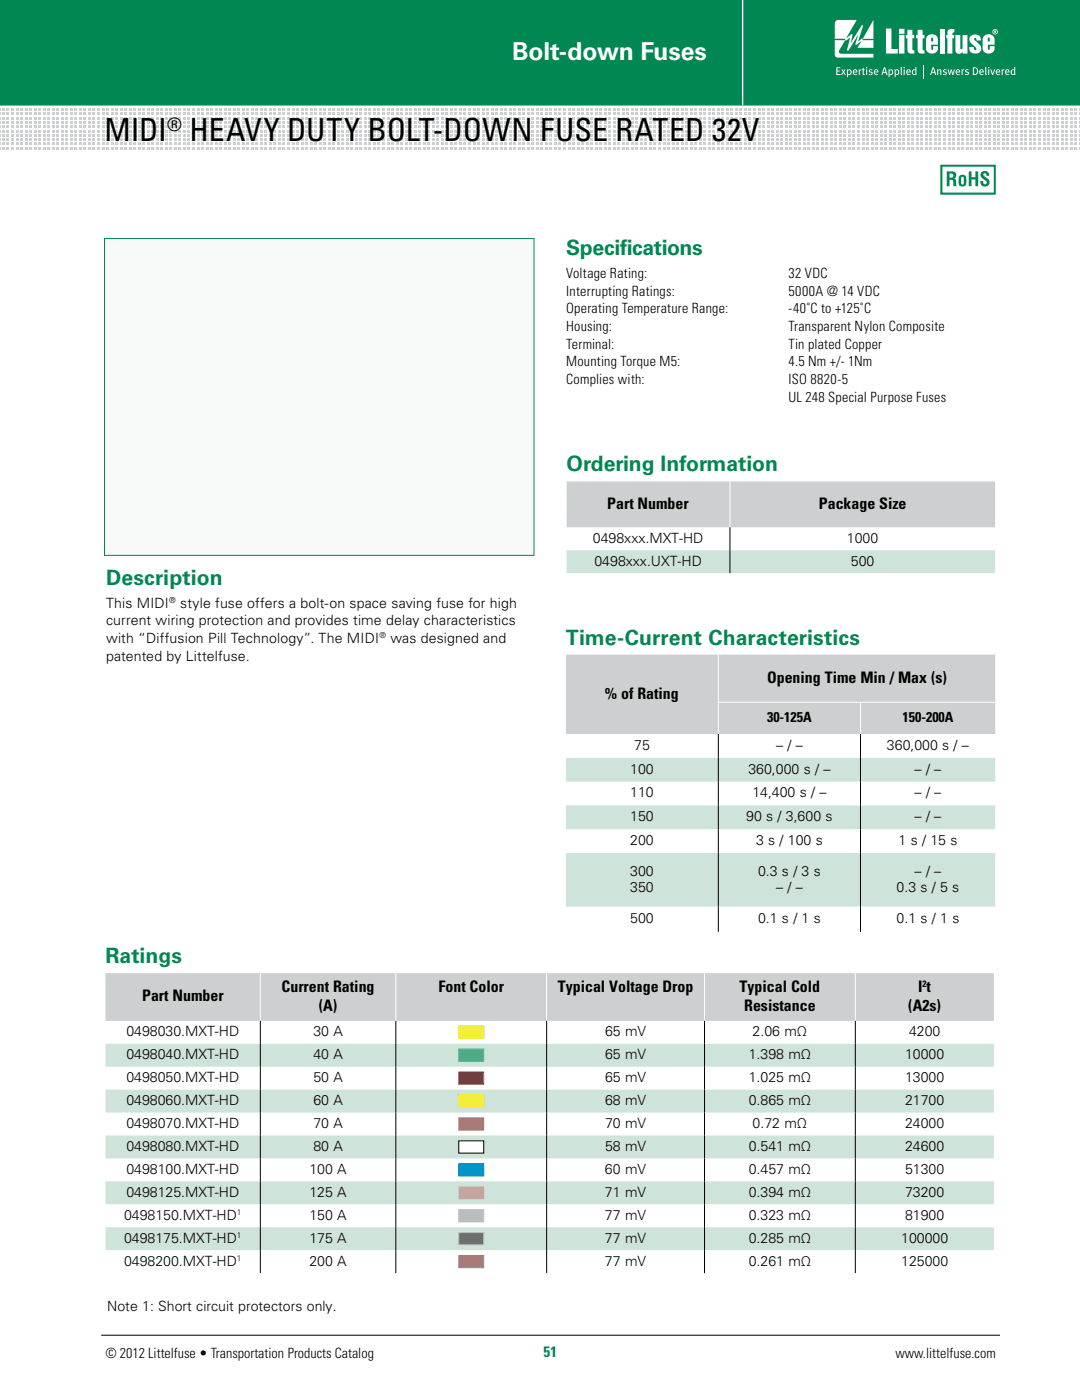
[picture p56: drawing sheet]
<svg xmlns="http://www.w3.org/2000/svg" width="216mm" height="280mm" viewBox="0 0 216 280" stroke-linecap="round" stroke-linejoin="round" font-family="sans-serif">
<defs><g id="words">
<g font-size="6.3">
<text x="20.9" y="28.3">MIDI</text>
<text x="37.9" y="28.3">HEAvY dUTY BOLT-dOWN fUsE rATEd 32V</text>
</g>
<text font-size="4.9" fill="#fff" x="102.4" y="12.1">Bolt-down Fuses</text>
<g font-size="4.2" fill="#008752">
<text x="113.2" y="51">Specifications</text>
<text x="113.3" y="94.3">Ordering Information</text>
<text x="21.2" y="117.1">Description</text>
<text x="113.2" y="128.9">Time-Current Characteristics</text>
<text x="21.1" y="192.6">Ratings</text>
</g>
<text font-size="3.7" x="33.5" y="26.2">®</text>
<g font-size="3.2">
<text x="121.5" y="101.8">Part Number</text>
<text x="163.8" y="101.8">Package Size</text>
<text x="153.4" y="136.5">Opening Time Min / Max (s)</text>
<text x="121" y="139.7">% of Rating</text>
<text x="28.4" y="200.3">Part Number</text>
<text x="56.3" y="198.4">Current Rating</text>
<text x="63.8" y="202.1">(A)</text>
<text x="87.7" y="198.4">Font Color</text>
<text x="111.6" y="198.4">Typical Voltage Drop</text>
<text x="147.9" y="198.4">Typical Cold</text>
<text x="148.8" y="202.1">Resistance</text>
<text x="181.7" y="202.1">(A2s)</text>
<text x="183.6" y="198.4">I t</text>
</g>
<text font-size="3" fill="#008752" x="108.7" y="271.4">51</text>
<g font-size="2.8">
<text x="113.2" y="55.6">Voltage Rating:</text>
<text x="113.2" y="59.2">Interrupting Ratings:</text>
<text x="157.7" y="55.6">32 VDC</text>
<text x="157.7" y="59.2">5000A @ 14 VDC</text>
<text x="113.2" y="62.7">Operating Temperature Range:</text>
<text x="157.7" y="62.7">-40˚C to +125˚C</text>
<text x="113.2" y="66.2">Housing:</text>
<text x="113.2" y="69.8">Terminal:</text>
<text x="157.7" y="66.2">Transparent Nylon Composite</text>
<text x="157.7" y="69.8">Tin plated Copper</text>
<text x="113.2" y="73.3">Mounting Torque M5:</text>
<text x="113.2" y="76.8">Complies with:</text>
<text x="157.7" y="73.3">4.5 Nm +/- 1Nm</text>
<text x="157.7" y="76.8">ISO 8820-5</text>
<text x="157.7" y="80.3">UL 248 Special Purpose Fuses</text>
<text x="118.6" y="108.5">0498xxx.MXT-HD</text>
<text x="118.9" y="113.1">0498xxx.UXT-HD</text>
<text x="169.4" y="108.5">1000</text>
<text x="170.2" y="113.1">500</text>
<text x="21.2" y="125.1">current wiring protection and provides time delay characteristics</text>
<text x="21.2" y="121.5">This MIDI</text>
<text x="36" y="121.5">style fuse offers a bolt-on space saving fuse for high</text>
<text x="21.2" y="128.6">with “Diffusion Pill Technology”. The MIDI</text>
<text x="78.1" y="128.6">was designed and</text>
<text x="21.2" y="132.1">patented by Littelfuse.</text>
<text x="126.8" y="150">75</text>
<text x="153.4" y="144.5">30-125A</text>
<text x="155.2" y="150">– / –</text>
<text x="177.4" y="150">360,000 s / –</text>
<text x="180.5" y="144.5">150-200A</text>
<text x="126" y="154.7">100</text>
<text x="149.7" y="154.7">360,000 s / –</text>
<text x="182.9" y="154.7">– / –</text>
<text x="126" y="159.5">110</text>
<text x="150.5" y="159.5">14,400 s / –</text>
<text x="182.9" y="159.5">– / –</text>
<text x="126" y="164.3">150</text>
<text x="149.3" y="164.3">90 s / 3,600 s</text>
<text x="182.9" y="164.3">– / –</text>
<text x="126" y="169">200</text>
<text x="151.2" y="169">3 s / 100 s</text>
<text x="179.7" y="169">1 s / 15 s</text>
<text x="126.1" y="175.2">300</text>
<text x="126.1" y="178.3">350</text>
<text x="151.6" y="175.2">0.3 s / 3 s</text>
<text x="155.2" y="178.3">– / –</text>
<text x="179.3" y="178.3">0.3 s / 5 s</text>
<text x="182.9" y="175.2">– / –</text>
<text x="126.1" y="184.6">500</text>
<text x="151.6" y="184.6">0.1 s / 1 s</text>
<text x="179.3" y="184.6">0.1 s / 1 s</text>
<text x="25.3" y="207.2">0498030.MXT-HD</text>
<text x="62.7" y="207.2">30 A</text>
<text x="121" y="207.2">65 mV</text>
<text x="150.5" y="207.2">2.06 mΩ</text>
<text x="181.8" y="207.2">4200</text>
<text x="25.3" y="211.8">0498040.MXT-HD</text>
<text x="62.7" y="211.8">40 A</text>
<text x="121" y="211.8">65 mV</text>
<text x="149.7" y="211.8">1.398 mΩ</text>
<text x="181" y="211.8">10000</text>
<text x="25.3" y="221">0498060.MXT-HD</text>
<text x="25.3" y="216.4">0498050.MXT-HD</text>
<text x="62.7" y="221">60 A</text>
<text x="62.7" y="216.4">50 A</text>
<text x="121" y="216.4">65 mV</text>
<text x="121" y="221">68 mV</text>
<text x="149.7" y="216.4">1.025 mΩ</text>
<text x="149.7" y="221">0.865 mΩ</text>
<text x="181" y="216.4">13000</text>
<text x="181" y="221">21700</text>
<text x="25.3" y="225.6">0498070.MXT-HD</text>
<text x="62.7" y="225.6">70 A</text>
<text x="121" y="225.6">70 mV</text>
<text x="150.5" y="225.6">0.72 mΩ</text>
<text x="181" y="225.6">24000</text>
<text x="25.3" y="230.2">0498080.MXT-HD</text>
<text x="62.7" y="230.2">80 A</text>
<text x="121" y="230.2">58 mV</text>
<text x="149.7" y="230.2">0.541 mΩ</text>
<text x="181" y="230.2">24600</text>
<text x="25.3" y="239.3">0498125.MXT-HD</text>
<text x="25.3" y="234.8">0498100.MXT-HD</text>
<text x="61.9" y="239.3">125 A</text>
<text x="61.9" y="234.8">100 A</text>
<text x="121" y="239.3">71 mV</text>
<text x="121" y="234.8">60 mV</text>
<text x="149.7" y="239.3">0.394 mΩ</text>
<text x="149.7" y="234.8">0.457 mΩ</text>
<text x="181" y="239.3">73200</text>
<text x="181" y="234.8">51300</text>
<text x="24.8" y="243.9">0498150.MXT-HD</text>
<text x="61.9" y="243.9">150 A</text>
<text x="121" y="243.9">77 mV</text>
<text x="149.7" y="243.9">0.323 mΩ</text>
<text x="181" y="243.9">81900</text>
<text x="24.8" y="248.5">0498175.MXT-HD</text>
<text x="61.9" y="248.5">175 A</text>
<text x="121" y="248.5">77 mV</text>
<text x="149.7" y="248.5">0.285 mΩ</text>
<text x="180.2" y="248.5">100000</text>
<text x="24.8" y="253.1">0498200.MXT-HD</text>
<text x="61.9" y="253.1">200 A</text>
<text x="121" y="253.1">77 mV</text>
<text x="149.7" y="253.1">0.261 mΩ</text>
<text x="180.2" y="253.1">125000</text>
<text x="21.5" y="262.2">Note 1: Short circuit protectors only.</text>
<text x="21.1" y="271.5">© 2012 Littelfuse • Transportation Products Catalog</text>
<text x="179.1" y="271.5">www.littelfuse.com</text>
</g>
<text font-size="1.9" x="184.5" y="197.4">2</text>
<g font-size="1.6">
<text x="33.9" y="120.6">®</text>
<text x="75.9" y="127.6">®</text>
<text x="47.4" y="243">1</text>
<text x="47.4" y="247.6">1</text>
<text x="47.4" y="252.2">1</text>
</g>
</g></defs>
<path d="M20.2 267h179.8" fill="none" stroke="#000" stroke-width=".2"/>
<path d="M.2 -.1h215.8v21h-215.8z" fill="#008752" stroke="#008752" stroke-width=".35"/>
<path d="M148.5 -.1v21.1" fill="none" stroke="#fff" stroke-width=".26"/>
<g fill="#fff">
<path d="M167.2 4.1l.4-.1h3.7l-2 3.6 1-.8 .2 .1-.4 1.8 2.3-3.7 .2 .3-1 2.9 1-.5 2.1-3.7v3.8h-2.1l-.1 .2h2.2v1.6l-3.2-.1 .8-1.2-1 .7-.2-.2 .6-1.9-2 3.2h-.2a1.26 1.26 0 0 1 .2-1.2l.3-1.4-.7 .5-.3 .1-1.2 2v.4a1.43 1.43 0 0 0 1.5 .3h5.4v.7h-7.2a.58 .58 0 0 1-.5-.5v-3h2l.1-.2-2.1-.1v-2.9z"/>
<path d="M177.2 5.7h1.1v4.1h1.3v.9h-2.4z"/>
<path d="M181.5 6h1v1h.3v.7h-.3v2.1v.2l.4 .1v.6a.97 .97 0 0 1-1.4-.5v-2.5h-.3v-.7h.3z"/>
<path d="M183.5 6h1v1h.4v.7h-.4v2.1v.2l.4 .1v.6a.97 .97 0 0 1-1.3-.5l-.1-2.5h-.3v-.7h.3z"/>
<path d="M187.9 5.8h1v4.9h-1z"/>
<path d="M189.7 6l1.2-.2v.7a.36 .36 0 0 0-.4 .1 .36 .36 0 0 0 0 .4h.3v.7h-.3v3h-1v-3h-.2v-.7h.2v-.8z"/>
<path d="M191.1 7h1v2.6l.1 .2 .3-.1v-2.7h1v3.7h-1v-.4a.74 .74 0 0 1-.8 .4 .74 .74 0 0 1-.6-.7z"/>
<path d="M194.1 7.3a1.18 1.18 0 0 1 1.3-.4 1.18 1.18 0 0 1 .8 1.2h-.9l-.1-.4-.3-.1v.4l.4 .4a1.32 1.32 0 0 1 .7 2 1.26 1.26 0 0 1-1.4 .2 1.26 1.26 0 0 1-.7-1.1l.8-.1 .1 .5 .4 .1a.68 .68 0 0 0-.5-.9l-.4-.4a1.02 1.02 0 0 1-.2-1.4z"/>
<path d="M167.3 13.5h.8v.1h-.6v.5h.5v.2h-.5v.5h.6v.2h-.8z"/>
<path d="M168.3 13.9h.2l.2 .3 .2-.3h.2l-.3 .5 .4 .6h-.2l-.3-.5-.3 .5h-.2l.4-.6z"/>
<path d="M171.7 13.9h.2v.1l.4-.1-.3 .4v.7h-.3z"/>
<path d="M172.5 13.6h.3l-.1 .3h.3l-.1 .1h-.2v.7l.1 .1 .2 .1-.1 .1-.3-.1-.1-.9h-.1z"/>
<path d="M173.8 14l.4-.2 .3 .1-.1 .2-.4-.1v.3a.4 .4 0 0 1 .5 .3 .4 .4 0 0 1-.4 .4l-.4-.1 .1-.1a.33 .33 0 0 0 .5-.1l-.5-.4z"/>
<path d="M180.1 13.4h.2l.1 1.6-.3-.1z"/>
<path d="M184.6 13h.2v2.6h-.2z"/>
<path d="M187.4 13.9h.2v.1a.34 .34 0 0 1 .4-.1 .34 .34 0 0 1 .3 .3v.8h-.2v-.9l-.2-.1-.3 .2v.8h-.2z"/>
<path d="M188.6 14l.4-.2 .3 .1v.2l-.5-.1v.3a.4 .4 0 0 1 .6 .3 .4 .4 0 0 1-.5 .4l-.4-.1 .1-.1a.33 .33 0 0 0 .6-.1l-.6-.4z"/>
<path d="M189.5 13.9h.2l.2 .9 .2-.9h.3l.2 .9 .2-.9h.2l-.3 1.1h-.2l-.3-.9-.2 .9h-.2z"/>
<path d="M192.3 13.9h.2v.1l.4-.1-.4 .4v.7h-.2z"/>
<path d="M193.1 14l.3-.2 .4 .1-.1 .2-.4-.1v.3a.4 .4 0 0 1 .5 .3 .4 .4 0 0 1-.4 .4l-.4-.1v-.1a.33 .33 0 0 0 .6-.1l-.6-.4z"/>
<path d="M197 13.4h.2l.1 1.6-.2-.1z"/>
<path d="M198 13.9h.2l.3 .9 .3-.9h.2l-.4 1.1h-.2z"/>
<path d="M200.3 13.9h.2v.1l.4-.1-.4 .4v.7h-.2z"/>
<path d="M179.8 5.8h1.1v1h-1.1zM179.8 7h1.1v3.7h-1.1z"/>
<path d="M198.6 6.4a.41 .41 0 0 0 .8 0 .41 .41 0 0 0-.8 0zM198.5 6.4a.55 .55 0 0 1 1.1 0 .55 .55 0 0 1-1.1 0zM198.9 6.2v.1h.2zM198.8 6.1h.4l-.1 .3 .2 .2-.3-.2-.2 .2z"/>
<path d="M197.6 7.6v.7h.4v-.6l-.2-.2zM196.8 7.2a1.23 1.23 0 0 1 1.2-.3 1.23 1.23 0 0 1 .9 1v1h-1.3v1h.3l.1-.7h.9a1.23 1.23 0 0 1-.9 1.5 1.23 1.23 0 0 1-1.5-.9v-1.9z"/>
<path d="M186.3 7.6l-.1 .7h.4v-.6l-.2-.2zM185.5 7.2a1.23 1.23 0 0 1 1.2-.3 1.23 1.23 0 0 1 .9 1v1h-1.4l.1 1h.3v-.7h1a1.23 1.23 0 0 1-.9 1.5 1.23 1.23 0 0 1-1.5-.9v-1.9z"/>
<path d="M169.6 14.2l.1 .6a.38 .38 0 0 0 .4-.4 .38 .38 0 0 0-.4-.3zM169.4 13.9h.2v.1l.1-.1a.52 .52 0 0 1 .6 .6 .52 .52 0 0 1-.7 .4v.5l-.2 .1z"/>
<path d="M170.9 14l-.1 .3h.5l-.2-.3zM170.7 14a.46 .46 0 0 1 .6-.1 .46 .46 0 0 1 .2 .6h-.7l.1 .3h.5v.1a.52 .52 0 0 1-.8-.2z"/>
<path d="M173.2 13.9h.2v1.1h-.2zM173.2 13.5a.15 .15 0 0 1 .3 0 .15 .15 0 0 1-.3 0z"/>
<path d="M175.1 14l-.1 .3h.5l-.2-.3zM174.9 14a.46 .46 0 0 1 .6-.1 .46 .46 0 0 1 .2 .6h-.7l.2 .3h.4l.1 .1a.52 .52 0 0 1-.9-.2z"/>
<path d="M176.9 13.7l-.2 .7h.4zM176.8 13.5h.2l.5 1.5h-.2l-.1-.4h-.6l-.1 .4h-.2z"/>
<path d="M177.9 14.2l.1 .6a.38 .38 0 0 0 .4-.4 .38 .38 0 0 0-.4-.3zM177.7 13.9h.2v.1l.1-.1a.52 .52 0 0 1 .6 .6 .52 .52 0 0 1-.7 .4v.5l-.2 .1z"/>
<path d="M179.1 14.2l.1 .6a.38 .38 0 0 0 .4-.4 .38 .38 0 0 0-.4-.3zM178.9 13.9h.2v.1l.2-.1a.52 .52 0 0 1 .5 .6 .52 .52 0 0 1-.7 .4v.5l-.2 .1z"/>
<path d="M180.7 13.9h.2v1.1h-.2zM180.7 13.5a.15 .15 0 0 1 .3 0 .15 .15 0 0 1-.3 0z"/>
<path d="M181.6 14l-.1 .3h.4l-.1-.3zM181.4 14a.46 .46 0 0 1 .6-.1 .46 .46 0 0 1 .1 .6h-.6l.1 .3h.4l.1 .1a.52 .52 0 0 1-.8-.2z"/>
<path d="M182.7 14.1l-.1 .6 .2 .1 .3-.1v-.6zM183.1 13.4h.2v1.6l-.2-.1a.54 .54 0 0 1-.8-.3 .54 .54 0 0 1 .4-.7l.4 .1z"/>
<path d="M186.6 13.7l-.2 .7h.4zM186.5 13.5h.3l.5 1.5h-.3l-.1-.4h-.5l-.2 .4h-.2z"/>
<path d="M191.5 14l-.1 .3h.4l-.1-.3zM191.3 14a.46 .46 0 0 1 .5-.1 .46 .46 0 0 1 .2 .6h-.6l.1 .3h.4l.1 .1a.52 .52 0 0 1-.8-.2z"/>
<path d="M194.8 13.6v1.2a.59 .59 0 0 0 .6-.6 .59 .59 0 0 0-.6-.6zM194.6 13.5a.8 .8 0 0 1 1 .7 .8 .8 0 0 1-1 .8z"/>
<path d="M196.2 14l-.1 .3h.4l-.1-.3zM196 14a.46 .46 0 0 1 .6-.1 .46 .46 0 0 1 .2 .6h-.7l.1 .3h.5v.1a.52 .52 0 0 1-.8-.2z"/>
<path d="M197.6 13.9h.2v1.1h-.2zM197.6 13.5a.15 .15 0 0 1 .3 0 .15 .15 0 0 1-.3 0z"/>
<path d="M199.5 14l-.1 .3h.4l-.1-.3zM199.3 14a.46 .46 0 0 1 .6-.1 .46 .46 0 0 1 .1 .6h-.6l.1 .3h.4l.1 .1a.52 .52 0 0 1-.8-.2z"/>
<path d="M201.3 14l-.1 .3h.5l-.1-.3zM201.1 14a.46 .46 0 0 1 .6-.1 .46 .46 0 0 1 .2 .6h-.7l.2 .3h.4l.1 .1a.52 .52 0 0 1-.8-.2z"/>
<path d="M202.5 14.1l-.1 .6 .2 .1 .2-.1v-.6zM202.8 13.4h.2l.1 1.6-.2-.1a.54 .54 0 0 1-.8-.3 .54 .54 0 0 1 .4-.7l.3 .1z"/>
</g>
<g fill="#cdcfd0">
<path d="M0 21.7l.1 .5z"/>
<path d="M0 22.5l.1 .6z"/>
<path d="M0 23.4l.1 .5z"/>
<path d="M0 24.2l.1 .6z"/>
<path d="M0 25.1l.1 .5z"/>
<path d="M0 26l.1 .5z"/>
<path d="M0 26.8l.1 .5z"/>
<path d="M0 27.7l.1 .5z"/>
<path d="M0 28.5l.1 .6z"/>
<path d="M0 29.4l.1 .5z"/>
<path d="M.4 21.7h.6v.5h-.6z"/>
<path d="M.4 22.5h.6v.6h-.6z"/>
<path d="M.4 23.4h.6v.5h-.6z"/>
<path d="M.4 24.2h.6v.6h-.6z"/>
<path d="M.4 25.1h.6v.5h-.6z"/>
<path d="M.4 26h.6v.5h-.6z"/>
<path d="M.4 26.8h.6v.5h-.6z"/>
<path d="M.4 27.7h.6v.5h-.6z"/>
<path d="M.4 28.5h.6v.6h-.6z"/>
<path d="M.4 29.4h.6v.5h-.6z"/>
<path d="M1.3 21.7h.6v.5h-.6z"/>
<path d="M1.3 22.5h.6v.6h-.6z"/>
<path d="M1.3 23.4h.6v.5h-.6z"/>
<path d="M1.3 24.2h.6v.6h-.6z"/>
<path d="M1.3 25.1h.6v.5h-.6z"/>
<path d="M1.3 26h.6v.5h-.6z"/>
<path d="M1.3 26.8h.6v.5h-.6z"/>
<path d="M1.3 27.7h.6v.5h-.6z"/>
<path d="M1.3 28.5h.6v.6h-.6z"/>
<path d="M1.3 29.4h.6v.5h-.6z"/>
<path d="M2.2 21.7h.6v.5h-.6z"/>
<path d="M2.2 22.5h.6v.6h-.6z"/>
<path d="M2.2 23.4h.6v.5h-.6z"/>
<path d="M2.2 24.2h.6v.6h-.6z"/>
<path d="M2.2 25.1h.6v.5h-.6z"/>
<path d="M2.2 26h.6v.5h-.6z"/>
<path d="M2.2 26.8h.6v.5h-.6z"/>
<path d="M2.2 27.7h.6v.5h-.6z"/>
<path d="M2.2 28.5h.6v.6h-.6z"/>
<path d="M2.2 29.4h.6v.5h-.6z"/>
<path d="M3.1 21.7h.6v.5h-.6z"/>
<path d="M3.1 22.5h.6v.6h-.6z"/>
<path d="M3.1 23.4h.6v.5h-.6z"/>
<path d="M3.1 24.2h.6v.6h-.6z"/>
<path d="M3.1 25.1h.6v.5h-.6z"/>
<path d="M3.1 26h.6v.5h-.6z"/>
<path d="M3.1 26.8h.6v.5h-.6z"/>
<path d="M3.1 27.7h.6v.5h-.6z"/>
<path d="M3.1 28.5h.6v.6h-.6z"/>
<path d="M3.1 29.4h.6v.5h-.6z"/>
<path d="M4 21.7h.6v.5h-.6z"/>
<path d="M4 22.5h.6v.6h-.6z"/>
<path d="M4 23.4h.6v.5h-.6z"/>
<path d="M4 24.2h.6v.6h-.6z"/>
<path d="M4 25.1h.6v.5h-.6z"/>
<path d="M4 26h.6v.5h-.6z"/>
<path d="M4 26.8h.6v.5h-.6z"/>
<path d="M4 27.7h.6v.5h-.6z"/>
<path d="M4 28.5h.6v.6h-.6z"/>
<path d="M4 29.4h.6v.5h-.6z"/>
<path d="M5 21.7h.5v.5h-.5z"/>
<path d="M5 22.5h.5v.6h-.5z"/>
<path d="M5 23.4h.5v.5h-.5z"/>
<path d="M5 24.2h.5v.6h-.5z"/>
<path d="M5 25.1h.5v.5h-.5z"/>
<path d="M5 26h.5v.5h-.5z"/>
<path d="M5 26.8h.5v.5h-.5z"/>
<path d="M5 27.7h.5v.5h-.5z"/>
<path d="M5 28.5h.5v.6h-.5z"/>
<path d="M5 29.4h.5v.5h-.5z"/>
<path d="M5.9 21.7h.5v.5h-.5z"/>
<path d="M5.9 22.5h.5v.6h-.5z"/>
<path d="M5.9 23.4h.5v.5h-.5z"/>
<path d="M5.9 24.2h.5v.6h-.5z"/>
<path d="M5.9 25.1h.5v.5h-.5z"/>
<path d="M5.9 26h.5v.5h-.5z"/>
<path d="M5.9 26.8h.5v.5h-.5z"/>
<path d="M5.9 27.7h.5v.5h-.5z"/>
<path d="M5.9 28.5h.5v.6h-.5z"/>
<path d="M5.9 29.4h.5v.5h-.5z"/>
<path d="M6.8 21.7h.5v.5h-.5z"/>
<path d="M6.8 22.5h.5v.6h-.5z"/>
<path d="M6.8 23.4h.5v.5h-.5z"/>
<path d="M6.8 24.2h.5v.6h-.5z"/>
<path d="M6.8 25.1h.5v.5h-.5z"/>
<path d="M6.8 26h.5v.5h-.5z"/>
<path d="M6.8 26.8h.5v.5h-.5z"/>
<path d="M6.8 27.7h.5v.5h-.5z"/>
<path d="M6.8 28.5h.5v.6h-.5z"/>
<path d="M6.8 29.4h.5v.5h-.5z"/>
<path d="M7.7 21.7h.5v.5h-.5z"/>
<path d="M7.7 22.5h.5v.6h-.5z"/>
<path d="M7.7 23.4h.5v.5h-.5z"/>
<path d="M7.7 24.2h.5v.6h-.5z"/>
<path d="M7.7 25.1h.5v.5h-.5z"/>
<path d="M7.7 26h.5v.5h-.5z"/>
<path d="M7.7 26.8h.5v.5h-.5z"/>
<path d="M7.7 27.7h.5v.5h-.5z"/>
<path d="M7.7 28.5h.5v.6h-.5z"/>
<path d="M7.7 29.4h.5v.5h-.5z"/>
<path d="M8.6 21.7h.5v.5h-.5z"/>
<path d="M8.6 22.5h.5v.6h-.5z"/>
<path d="M8.6 23.4h.5v.5h-.5z"/>
<path d="M8.6 24.2h.5v.6h-.5z"/>
<path d="M8.6 25.1h.5v.5h-.5z"/>
<path d="M8.6 26h.5v.5h-.5z"/>
<path d="M8.6 26.8h.5v.5h-.5z"/>
<path d="M8.6 27.7h.5v.5h-.5z"/>
<path d="M8.6 28.5h.5v.6h-.5z"/>
<path d="M8.6 29.4h.5v.5h-.5z"/>
<path d="M9.5 21.7h.5v.5h-.5z"/>
<path d="M9.5 22.5h.5v.6h-.5z"/>
<path d="M9.5 23.4h.5v.5h-.5z"/>
<path d="M9.5 24.2h.5v.6h-.5z"/>
<path d="M9.5 25.1h.5v.5h-.5z"/>
<path d="M9.5 26h.5v.5h-.5z"/>
<path d="M9.5 26.8h.5v.5h-.5z"/>
<path d="M9.5 27.7h.5v.5h-.5z"/>
<path d="M9.5 28.5h.5v.6h-.5z"/>
<path d="M9.5 29.4h.5v.5h-.5z"/>
<path d="M10.4 21.7h.5v.5h-.5z"/>
<path d="M10.4 22.5h.5v.6h-.5z"/>
<path d="M10.4 23.4h.5v.5h-.5z"/>
<path d="M10.4 24.2h.5v.6h-.5z"/>
<path d="M10.4 25.1h.5v.5h-.5z"/>
<path d="M10.4 26h.5v.5h-.5z"/>
<path d="M10.4 26.8h.5v.5h-.5z"/>
<path d="M10.4 27.7h.5v.5h-.5z"/>
<path d="M10.4 28.5h.5v.6h-.5z"/>
<path d="M10.4 29.4h.5v.5h-.5z"/>
<path d="M11.3 21.7h.5v.5h-.5z"/>
<path d="M11.3 22.5h.5v.6h-.5z"/>
<path d="M11.3 23.4h.5v.5h-.5z"/>
<path d="M11.3 24.2h.5v.6h-.5z"/>
<path d="M11.3 25.1h.5v.5h-.5z"/>
<path d="M11.3 26h.5v.5h-.5z"/>
<path d="M11.3 26.8h.5v.5h-.5z"/>
<path d="M11.3 27.7h.5v.5h-.5z"/>
<path d="M11.3 28.5h.5v.6h-.5z"/>
<path d="M11.3 29.4h.5v.5h-.5z"/>
<path d="M12.2 21.7h.5v.5h-.5z"/>
<path d="M12.2 22.5h.5v.6h-.5z"/>
<path d="M12.2 23.4h.5v.5h-.5z"/>
<path d="M12.2 24.2h.5v.6h-.5z"/>
<path d="M12.2 25.1h.5v.5h-.5z"/>
<path d="M12.2 26h.5v.5h-.5z"/>
<path d="M12.2 26.8h.5v.5h-.5z"/>
<path d="M12.2 27.7h.5v.5h-.5z"/>
<path d="M12.2 28.5h.5v.6h-.5z"/>
<path d="M12.2 29.4h.5v.5h-.5z"/>
<path d="M13.1 21.7h.5v.5h-.5z"/>
<path d="M13.1 22.5h.5v.6h-.5z"/>
<path d="M13.1 23.4h.5v.5h-.5z"/>
<path d="M13.1 24.2h.5v.6h-.5z"/>
<path d="M13.1 25.1h.5v.5h-.5z"/>
<path d="M13.1 26h.5v.5h-.5z"/>
<path d="M13.1 26.8h.5v.5h-.5z"/>
<path d="M13.1 27.7h.5v.5h-.5z"/>
<path d="M13.1 28.5h.5v.6h-.5z"/>
<path d="M13.1 29.4h.5v.5h-.5z"/>
<path d="M14 21.7h.5v.5h-.5z"/>
<path d="M14 22.5h.5v.6h-.5z"/>
<path d="M14 23.4h.5v.5h-.5z"/>
<path d="M14 24.2h.5v.6h-.5z"/>
<path d="M14 25.1h.5v.5h-.5z"/>
<path d="M14 26h.5v.5h-.5z"/>
<path d="M14 26.8h.5v.5h-.5z"/>
<path d="M14 27.7h.5v.5h-.5z"/>
<path d="M14 28.5h.5v.6h-.5z"/>
<path d="M14 29.4h.5v.5h-.5z"/>
<path d="M14.9 21.7h.5v.5h-.5z"/>
<path d="M14.9 22.5h.5v.6h-.5z"/>
<path d="M14.9 23.4h.5v.5h-.5z"/>
<path d="M14.9 24.2h.5v.6h-.5z"/>
<path d="M14.9 25.1h.5v.5h-.5z"/>
<path d="M14.9 26h.5v.5h-.5z"/>
<path d="M14.9 26.8h.5v.5h-.5z"/>
<path d="M14.9 27.7h.5v.5h-.5z"/>
<path d="M14.9 28.5h.5v.6h-.5z"/>
<path d="M14.9 29.4h.5v.5h-.5z"/>
<path d="M15.8 21.7h.5v.5h-.5z"/>
<path d="M15.8 22.5h.5v.6h-.5z"/>
<path d="M15.8 23.4h.5v.5h-.5z"/>
<path d="M15.8 24.2h.5v.6h-.5z"/>
<path d="M15.8 25.1h.5v.5h-.5z"/>
<path d="M15.8 26h.5v.5h-.5z"/>
<path d="M15.8 26.8h.5v.5h-.5z"/>
<path d="M15.8 27.7h.5v.5h-.5z"/>
<path d="M15.8 28.5h.5v.6h-.5z"/>
<path d="M15.8 29.4h.5v.5h-.5z"/>
<path d="M16.7 21.7h.5v.5h-.5z"/>
<path d="M16.7 22.5h.5v.6h-.5z"/>
<path d="M16.7 23.4h.5v.5h-.5z"/>
<path d="M16.7 24.2h.5v.6h-.5z"/>
<path d="M16.7 25.1h.5v.5h-.5z"/>
<path d="M16.7 26h.5v.5h-.5z"/>
<path d="M16.7 26.8h.5v.5h-.5z"/>
<path d="M16.7 27.7h.5v.5h-.5z"/>
<path d="M16.7 28.5h.5v.6h-.5z"/>
<path d="M16.7 29.4h.5v.5h-.5z"/>
<path d="M17.6 21.7h.6v.5h-.6z"/>
<path d="M17.6 22.5h.6v.6h-.6z"/>
<path d="M17.6 23.4h.6v.5h-.6z"/>
<path d="M17.6 24.2h.6v.6h-.6z"/>
<path d="M17.6 25.1h.6v.5h-.6z"/>
<path d="M17.6 26h.6v.5h-.6z"/>
<path d="M17.6 26.8h.6v.5h-.6z"/>
<path d="M17.6 27.7h.6v.5h-.6z"/>
<path d="M17.6 28.5h.6v.6h-.6z"/>
<path d="M17.6 29.4h.6v.5h-.6z"/>
<path d="M18.5 21.7h.6v.5h-.6z"/>
<path d="M18.5 22.5h.6v.6h-.6z"/>
<path d="M18.5 23.4h.6v.5h-.6z"/>
<path d="M18.5 24.2h.6v.6h-.6z"/>
<path d="M18.5 25.1h.6v.5h-.6z"/>
<path d="M18.5 26h.6v.5h-.6z"/>
<path d="M18.5 26.8h.6v.5h-.6z"/>
<path d="M18.5 27.7h.6v.5h-.6z"/>
<path d="M18.5 28.5h.6v.6h-.6z"/>
<path d="M18.5 29.4h.6v.5h-.6z"/>
<path d="M19.4 21.7h.6v.5h-.6z"/>
<path d="M19.4 22.5h.6v.6h-.6z"/>
<path d="M19.4 23.4h.6v.5h-.6z"/>
<path d="M19.4 24.2h.6v.6h-.6z"/>
<path d="M19.4 25.1h.6v.5h-.6z"/>
<path d="M19.4 26h.6v.5h-.6z"/>
<path d="M19.4 26.8h.6v.5h-.6z"/>
<path d="M19.4 27.7h.6v.5h-.6z"/>
<path d="M19.4 28.5h.6v.6h-.6z"/>
<path d="M19.4 29.4h.6v.5h-.6z"/>
<path d="M20.3 21.7h.6v.5h-.6z"/>
<path d="M20.3 22.5h.6v.6h-.6z"/>
<path d="M20.3 23.4h.6v.5h-.6z"/>
<path d="M20.3 24.2h.6v.6h-.6z"/>
<path d="M20.3 25.1h.6v.5h-.6z"/>
<path d="M20.3 26h.6v.5h-.6z"/>
<path d="M20.3 26.8h.6v.5h-.6z"/>
<path d="M20.3 27.7h.6v.5h-.6z"/>
<path d="M20.3 28.5h.6v.6h-.6z"/>
<path d="M20.3 29.4h.6v.5h-.6z"/>
<path d="M21.2 21.7h.6v.5h-.6z"/>
<path d="M21.2 22.5h.6v.6h-.6z"/>
<path d="M21.2 23.4h.6v.5h-.6z"/>
<path d="M21.2 24.2h.6v.6h-.6z"/>
<path d="M21.2 25.1h.6v.5h-.6z"/>
<path d="M21.2 26h.6v.5h-.6z"/>
<path d="M21.2 26.8h.6v.5h-.6z"/>
<path d="M21.2 27.7h.6v.5h-.6z"/>
<path d="M21.2 28.5h.6v.6h-.6z"/>
<path d="M21.2 29.4h.6v.5h-.6z"/>
<path d="M22.1 21.7h.6v.5h-.6z"/>
<path d="M22.1 22.5h.6v.6h-.6z"/>
<path d="M22.1 23.4h.6v.5h-.6z"/>
<path d="M22.1 24.2h.6v.6h-.6z"/>
<path d="M22.1 25.1h.6v.5h-.6z"/>
<path d="M22.1 26h.6v.5h-.6z"/>
<path d="M22.1 26.8h.6v.5h-.6z"/>
<path d="M22.1 27.7h.6v.5h-.6z"/>
<path d="M22.1 28.5h.6v.6h-.6z"/>
<path d="M22.1 29.4h.6v.5h-.6z"/>
<path d="M23 21.7h.6v.5h-.6z"/>
<path d="M23 22.5h.6v.6h-.6z"/>
<path d="M23 23.4h.6v.5h-.6z"/>
<path d="M23 24.2h.6v.6h-.6z"/>
<path d="M23 25.1h.6v.5h-.6z"/>
<path d="M23 26h.6v.5h-.6z"/>
<path d="M23 26.8h.6v.5h-.6z"/>
<path d="M23 27.7h.6v.5h-.6z"/>
<path d="M23 28.5h.6v.6h-.6z"/>
<path d="M23 29.4h.6v.5h-.6z"/>
<path d="M24 21.7h.5v.5h-.5z"/>
<path d="M24 22.5h.5v.6h-.5z"/>
<path d="M24 23.4h.5v.5h-.5z"/>
<path d="M24 24.2h.5v.6h-.5z"/>
<path d="M24 25.1h.5v.5h-.5z"/>
<path d="M24 26h.5v.5h-.5z"/>
<path d="M24 26.8h.5v.5h-.5z"/>
<path d="M24 27.7h.5v.5h-.5z"/>
<path d="M24 28.5h.5v.6h-.5z"/>
<path d="M24 29.4h.5v.5h-.5z"/>
<path d="M24.9 21.7h.5v.5h-.5z"/>
<path d="M24.9 22.5h.5v.6h-.5z"/>
<path d="M24.9 23.4h.5v.5h-.5z"/>
<path d="M24.9 24.2h.5v.6h-.5z"/>
<path d="M24.9 25.1h.5v.5h-.5z"/>
<path d="M24.9 26h.5v.5h-.5z"/>
<path d="M24.9 26.8h.5v.5h-.5z"/>
<path d="M24.9 27.7h.5v.5h-.5z"/>
<path d="M24.9 28.5h.5v.6h-.5z"/>
<path d="M24.9 29.4h.5v.5h-.5z"/>
<path d="M25.8 21.7h.5v.5h-.5z"/>
<path d="M25.8 22.5h.5v.6h-.5z"/>
<path d="M25.8 23.4h.5v.5h-.5z"/>
<path d="M25.8 24.2h.5v.6h-.5z"/>
<path d="M25.8 25.1h.5v.5h-.5z"/>
<path d="M25.8 26h.5v.5h-.5z"/>
<path d="M25.8 26.8h.5v.5h-.5z"/>
<path d="M25.8 27.7h.5v.5h-.5z"/>
<path d="M25.8 28.5h.5v.6h-.5z"/>
<path d="M25.8 29.4h.5v.5h-.5z"/>
<path d="M26.7 21.7h.5v.5h-.5z"/>
<path d="M26.7 22.5h.5v.6h-.5z"/>
<path d="M26.7 23.4h.5v.5h-.5z"/>
<path d="M26.7 24.2h.5v.6h-.5z"/>
<path d="M26.7 25.1h.5v.5h-.5z"/>
<path d="M26.7 26h.5v.5h-.5z"/>
<path d="M26.7 26.8h.5v.5h-.5z"/>
<path d="M26.7 27.7h.5v.5h-.5z"/>
<path d="M26.7 28.5h.5v.6h-.5z"/>
<path d="M26.7 29.4h.5v.5h-.5z"/>
<path d="M27.6 21.7h.5v.5h-.5z"/>
<path d="M27.6 22.5h.5v.6h-.5z"/>
<path d="M27.6 23.4h.5v.5h-.5z"/>
<path d="M27.6 24.2h.5v.6h-.5z"/>
<path d="M27.6 25.1h.5v.5h-.5z"/>
<path d="M27.6 26h.5v.5h-.5z"/>
<path d="M27.6 26.8h.5v.5h-.5z"/>
<path d="M27.6 27.7h.5v.5h-.5z"/>
<path d="M27.6 28.5h.5v.6h-.5z"/>
<path d="M27.6 29.4h.5v.5h-.5z"/>
<path d="M28.5 21.7h.5v.5h-.5z"/>
<path d="M28.5 22.5h.5v.6h-.5z"/>
<path d="M28.5 23.4h.5v.5h-.5z"/>
<path d="M28.5 24.2h.5v.6h-.5z"/>
<path d="M28.5 25.1h.5v.5h-.5z"/>
<path d="M28.5 26h.5v.5h-.5z"/>
<path d="M28.5 26.8h.5v.5h-.5z"/>
<path d="M28.5 27.7h.5v.5h-.5z"/>
<path d="M28.5 28.5h.5v.6h-.5z"/>
<path d="M28.5 29.4h.5v.5h-.5z"/>
<path d="M29.4 21.7h.5v.5h-.5z"/>
<path d="M29.4 22.5h.5v.6h-.5z"/>
<path d="M29.4 23.4h.5v.5h-.5z"/>
<path d="M29.4 24.2h.5v.6h-.5z"/>
<path d="M29.4 25.1h.5v.5h-.5z"/>
<path d="M29.4 26h.5v.5h-.5z"/>
<path d="M29.4 26.8h.5v.5h-.5z"/>
<path d="M29.4 27.7h.5v.5h-.5z"/>
<path d="M29.4 28.5h.5v.6h-.5z"/>
<path d="M29.4 29.4h.5v.5h-.5z"/>
<path d="M30.3 21.7h.5v.5h-.5z"/>
<path d="M30.3 22.5h.5v.6h-.5z"/>
<path d="M30.3 23.4h.5v.5h-.5z"/>
<path d="M30.3 24.2h.5v.6h-.5z"/>
<path d="M30.3 25.1h.5v.5h-.5z"/>
<path d="M30.3 26h.5v.5h-.5z"/>
<path d="M30.3 26.8h.5v.5h-.5z"/>
<path d="M30.3 27.7h.5v.5h-.5z"/>
<path d="M30.3 28.5h.5v.6h-.5z"/>
<path d="M30.3 29.4h.5v.5h-.5z"/>
<path d="M31.2 21.7h.5v.5h-.5z"/>
<path d="M31.2 22.5h.5v.6h-.5z"/>
<path d="M31.2 23.4h.5v.5h-.5z"/>
<path d="M31.2 24.2h.5v.6h-.5z"/>
<path d="M31.2 25.1h.5v.5h-.5z"/>
<path d="M31.2 26h.5v.5h-.5z"/>
<path d="M31.2 26.8h.5v.5h-.5z"/>
<path d="M31.2 27.7h.5v.5h-.5z"/>
<path d="M31.2 28.5h.5v.6h-.5z"/>
<path d="M31.2 29.4h.5v.5h-.5z"/>
<path d="M32.1 21.7h.5v.5h-.5z"/>
<path d="M32.1 22.5h.5v.6h-.5z"/>
<path d="M32.1 23.4h.5v.5h-.5z"/>
<path d="M32.1 24.2h.5v.6h-.5z"/>
<path d="M32.1 25.1h.5v.5h-.5z"/>
<path d="M32.1 26h.5v.5h-.5z"/>
<path d="M32.1 26.8h.5v.5h-.5z"/>
<path d="M32.1 27.7h.5v.5h-.5z"/>
<path d="M32.1 28.5h.5v.6h-.5z"/>
<path d="M32.1 29.4h.5v.5h-.5z"/>
<path d="M33 21.7h.5v.5h-.5z"/>
<path d="M33 22.5h.5v.6h-.5z"/>
<path d="M33 23.4h.5v.5h-.5z"/>
<path d="M33 24.2h.5v.6h-.5z"/>
<path d="M33 25.1h.5v.5h-.5z"/>
<path d="M33 26h.5v.5h-.5z"/>
<path d="M33 26.8h.5v.5h-.5z"/>
<path d="M33 27.7h.5v.5h-.5z"/>
<path d="M33 28.5h.5v.6h-.5z"/>
<path d="M33 29.4h.5v.5h-.5z"/>
<path d="M33.9 21.7h.5v.5h-.5z"/>
<path d="M33.9 22.5h.5v.6h-.5z"/>
<path d="M33.9 23.4h.5v.5h-.5z"/>
<path d="M33.9 24.2h.5v.6h-.5z"/>
<path d="M33.9 25.1h.5v.5h-.5z"/>
<path d="M33.9 26h.5v.5h-.5z"/>
<path d="M33.9 26.8h.5v.5h-.5z"/>
<path d="M33.9 27.7h.5v.5h-.5z"/>
<path d="M33.9 28.5h.5v.6h-.5z"/>
<path d="M33.9 29.4h.5v.5h-.5z"/>
<path d="M34.8 21.7h.5v.5h-.5z"/>
<path d="M34.8 22.5h.5v.6h-.5z"/>
<path d="M34.8 23.4h.5v.5h-.5z"/>
<path d="M34.8 24.2h.5v.6h-.5z"/>
<path d="M34.8 25.1h.5v.5h-.5z"/>
<path d="M34.8 26h.5v.5h-.5z"/>
<path d="M34.8 26.8h.5v.5h-.5z"/>
<path d="M34.8 27.7h.5v.5h-.5z"/>
<path d="M34.8 28.5h.5v.6h-.5z"/>
<path d="M34.8 29.4h.5v.5h-.5z"/>
<path d="M35.7 21.7h.6v.5h-.6z"/>
<path d="M35.7 22.5h.6v.6h-.6z"/>
<path d="M35.7 23.4h.6v.5h-.6z"/>
<path d="M35.7 24.2h.6v.6h-.6z"/>
<path d="M35.7 25.1h.6v.5h-.6z"/>
<path d="M35.7 26h.6v.5h-.6z"/>
<path d="M35.7 26.8h.6v.5h-.6z"/>
<path d="M35.7 27.7h.6v.5h-.6z"/>
<path d="M35.7 28.5h.6v.6h-.6z"/>
<path d="M35.7 29.4h.6v.5h-.6z"/>
<path d="M36.6 21.7h.6v.5h-.6z"/>
<path d="M36.6 22.5h.6v.6h-.6z"/>
<path d="M36.6 23.4h.6v.5h-.6z"/>
<path d="M36.6 24.2h.6v.6h-.6z"/>
<path d="M36.6 25.1h.6v.5h-.6z"/>
<path d="M36.6 26h.6v.5h-.6z"/>
<path d="M36.6 26.8h.6v.5h-.6z"/>
<path d="M36.6 27.7h.6v.5h-.6z"/>
<path d="M36.6 28.5h.6v.6h-.6z"/>
<path d="M36.6 29.4h.6v.5h-.6z"/>
<path d="M37.5 21.7h.6v.5h-.6z"/>
<path d="M37.5 22.5h.6v.6h-.6z"/>
<path d="M37.5 23.4h.6v.5h-.6z"/>
<path d="M37.5 24.2h.6v.6h-.6z"/>
<path d="M37.5 25.1h.6v.5h-.6z"/>
<path d="M37.5 26h.6v.5h-.6z"/>
<path d="M37.5 26.8h.6v.5h-.6z"/>
<path d="M37.5 27.7h.6v.5h-.6z"/>
<path d="M37.5 28.5h.6v.6h-.6z"/>
<path d="M37.5 29.4h.6v.5h-.6z"/>
<path d="M38.4 21.7h.6v.5h-.6z"/>
<path d="M38.4 22.5h.6v.6h-.6z"/>
<path d="M38.4 23.4h.6v.5h-.6z"/>
<path d="M38.4 24.2h.6v.6h-.6z"/>
<path d="M38.4 25.1h.6v.5h-.6z"/>
<path d="M38.4 26h.6v.5h-.6z"/>
<path d="M38.4 26.8h.6v.5h-.6z"/>
<path d="M38.4 27.7h.6v.5h-.6z"/>
<path d="M38.4 28.5h.6v.6h-.6z"/>
<path d="M38.4 29.4h.6v.5h-.6z"/>
<path d="M39.3 21.7h.6v.5h-.6z"/>
<path d="M39.3 22.5h.6v.6h-.6z"/>
<path d="M39.3 23.4h.6v.5h-.6z"/>
<path d="M39.3 24.2h.6v.6h-.6z"/>
<path d="M39.3 25.1h.6v.5h-.6z"/>
<path d="M39.3 26h.6v.5h-.6z"/>
<path d="M39.3 26.8h.6v.5h-.6z"/>
<path d="M39.3 27.7h.6v.5h-.6z"/>
<path d="M39.3 28.5h.6v.6h-.6z"/>
<path d="M39.3 29.4h.6v.5h-.6z"/>
<path d="M40.2 21.7h.6v.5h-.6z"/>
<path d="M40.2 22.5h.6v.6h-.6z"/>
<path d="M40.2 23.4h.6v.5h-.6z"/>
<path d="M40.2 24.2h.6v.6h-.6z"/>
<path d="M40.2 25.1h.6v.5h-.6z"/>
<path d="M40.2 26h.6v.5h-.6z"/>
<path d="M40.2 26.8h.6v.5h-.6z"/>
<path d="M40.2 27.7h.6v.5h-.6z"/>
<path d="M40.2 28.5h.6v.6h-.6z"/>
<path d="M40.2 29.4h.6v.5h-.6z"/>
<path d="M41.1 21.7h.6v.5h-.6z"/>
<path d="M41.1 22.5h.6v.6h-.6z"/>
<path d="M41.1 23.4h.6v.5h-.6z"/>
<path d="M41.1 24.2h.6v.6h-.6z"/>
<path d="M41.1 25.1h.6v.5h-.6z"/>
<path d="M41.1 26h.6v.5h-.6z"/>
<path d="M41.1 26.8h.6v.5h-.6z"/>
<path d="M41.1 27.7h.6v.5h-.6z"/>
<path d="M41.1 28.5h.6v.6h-.6z"/>
<path d="M41.1 29.4h.6v.5h-.6z"/>
<path d="M42.1 21.7h.5v.5h-.5z"/>
<path d="M42.1 22.5h.5v.6h-.5z"/>
<path d="M42.1 23.4h.5v.5h-.5z"/>
<path d="M42.1 24.2h.5v.6h-.5z"/>
<path d="M42.1 25.1h.5v.5h-.5z"/>
<path d="M42.1 26h.5v.5h-.5z"/>
<path d="M42.1 26.8h.5v.5h-.5z"/>
<path d="M42.1 27.7h.5v.5h-.5z"/>
<path d="M42.1 28.5h.5v.6h-.5z"/>
<path d="M42.1 29.4h.5v.5h-.5z"/>
<path d="M43 21.7h.5v.5h-.5z"/>
<path d="M43 22.5h.5v.6h-.5z"/>
<path d="M43 23.4h.5v.5h-.5z"/>
<path d="M43 24.2h.5v.6h-.5z"/>
<path d="M43 25.1h.5v.5h-.5z"/>
<path d="M43 26h.5v.5h-.5z"/>
<path d="M43 26.8h.5v.5h-.5z"/>
<path d="M43 27.7h.5v.5h-.5z"/>
<path d="M43 28.5h.5v.6h-.5z"/>
<path d="M43 29.4h.5v.5h-.5z"/>
<path d="M43.9 21.7h.5v.5h-.5z"/>
<path d="M43.9 22.5h.5v.6h-.5z"/>
<path d="M43.9 23.4h.5v.5h-.5z"/>
<path d="M43.9 24.2h.5v.6h-.5z"/>
<path d="M43.9 25.1h.5v.5h-.5z"/>
<path d="M43.9 26h.5v.5h-.5z"/>
<path d="M43.9 26.8h.5v.5h-.5z"/>
<path d="M43.9 27.7h.5v.5h-.5z"/>
<path d="M43.9 28.5h.5v.6h-.5z"/>
<path d="M43.9 29.4h.5v.5h-.5z"/>
<path d="M44.8 21.7h.5v.5h-.5z"/>
<path d="M44.8 22.5h.5v.6h-.5z"/>
<path d="M44.8 23.4h.5v.5h-.5z"/>
<path d="M44.8 24.2h.5v.6h-.5z"/>
<path d="M44.8 25.1h.5v.5h-.5z"/>
<path d="M44.8 26h.5v.5h-.5z"/>
<path d="M44.8 26.8h.5v.5h-.5z"/>
<path d="M44.8 27.7h.5v.5h-.5z"/>
<path d="M44.8 28.5h.5v.6h-.5z"/>
<path d="M44.8 29.4h.5v.5h-.5z"/>
<path d="M45.7 21.7h.5v.5h-.5z"/>
<path d="M45.7 22.5h.5v.6h-.5z"/>
<path d="M45.7 23.4h.5v.5h-.5z"/>
<path d="M45.7 24.2h.5v.6h-.5z"/>
<path d="M45.7 25.1h.5v.5h-.5z"/>
<path d="M45.7 26h.5v.5h-.5z"/>
<path d="M45.7 26.8h.5v.5h-.5z"/>
<path d="M45.7 27.7h.5v.5h-.5z"/>
<path d="M45.7 28.5h.5v.6h-.5z"/>
<path d="M45.7 29.4h.5v.5h-.5z"/>
<path d="M46.6 21.7h.5v.5h-.5z"/>
<path d="M46.6 22.5h.5v.6h-.5z"/>
<path d="M46.6 23.4h.5v.5h-.5z"/>
<path d="M46.6 24.2h.5v.6h-.5z"/>
<path d="M46.6 25.1h.5v.5h-.5z"/>
<path d="M46.6 26h.5v.5h-.5z"/>
<path d="M46.6 26.8h.5v.5h-.5z"/>
<path d="M46.6 27.7h.5v.5h-.5z"/>
<path d="M46.6 28.5h.5v.6h-.5z"/>
<path d="M46.6 29.4h.5v.5h-.5z"/>
<path d="M47.5 21.7h.5v.5h-.5z"/>
<path d="M47.5 22.5h.5v.6h-.5z"/>
<path d="M47.5 23.4h.5v.5h-.5z"/>
<path d="M47.5 24.2h.5v.6h-.5z"/>
<path d="M47.5 25.1h.5v.5h-.5z"/>
<path d="M47.5 26h.5v.5h-.5z"/>
<path d="M47.5 26.8h.5v.5h-.5z"/>
<path d="M47.5 27.7h.5v.5h-.5z"/>
<path d="M47.5 28.5h.5v.6h-.5z"/>
<path d="M47.5 29.4h.5v.5h-.5z"/>
<path d="M48.4 21.7h.5v.5h-.5z"/>
<path d="M48.4 22.5h.5v.6h-.5z"/>
<path d="M48.4 23.4h.5v.5h-.5z"/>
<path d="M48.4 24.2h.5v.6h-.5z"/>
<path d="M48.4 25.1h.5v.5h-.5z"/>
<path d="M48.4 26h.5v.5h-.5z"/>
<path d="M48.4 26.8h.5v.5h-.5z"/>
<path d="M48.4 27.7h.5v.5h-.5z"/>
<path d="M48.4 28.5h.5v.6h-.5z"/>
<path d="M48.4 29.4h.5v.5h-.5z"/>
<path d="M49.3 21.7h.5v.5h-.5z"/>
<path d="M49.3 22.5h.5v.6h-.5z"/>
<path d="M49.3 23.4h.5v.5h-.5z"/>
<path d="M49.3 24.2h.5v.6h-.5z"/>
<path d="M49.3 25.1h.5v.5h-.5z"/>
<path d="M49.3 26h.5v.5h-.5z"/>
<path d="M49.3 26.8h.5v.5h-.5z"/>
<path d="M49.3 27.7h.5v.5h-.5z"/>
<path d="M49.3 28.5h.5v.6h-.5z"/>
<path d="M49.3 29.4h.5v.5h-.5z"/>
<path d="M50.2 21.7h.5v.5h-.5z"/>
<path d="M50.2 22.5h.5v.6h-.5z"/>
<path d="M50.2 23.4h.5v.5h-.5z"/>
<path d="M50.2 24.2h.5v.6h-.5z"/>
<path d="M50.2 25.1h.5v.5h-.5z"/>
<path d="M50.2 26h.5v.5h-.5z"/>
<path d="M50.2 26.8h.5v.5h-.5z"/>
<path d="M50.2 27.7h.5v.5h-.5z"/>
<path d="M50.2 28.5h.5v.6h-.5z"/>
<path d="M50.2 29.4h.5v.5h-.5z"/>
<path d="M51.1 21.7h.5v.5h-.5z"/>
<path d="M51.1 22.5h.5v.6h-.5z"/>
<path d="M51.1 23.4h.5v.5h-.5z"/>
<path d="M51.1 24.2h.5v.6h-.5z"/>
<path d="M51.1 25.1h.5v.5h-.5z"/>
<path d="M51.1 26h.5v.5h-.5z"/>
<path d="M51.1 26.8h.5v.5h-.5z"/>
<path d="M51.1 27.7h.5v.5h-.5z"/>
<path d="M51.1 28.5h.5v.6h-.5z"/>
<path d="M51.1 29.4h.5v.5h-.5z"/>
<path d="M52 21.7h.5v.5h-.5z"/>
<path d="M52 22.5h.5v.6h-.5z"/>
<path d="M52 23.4h.5v.5h-.5z"/>
<path d="M52 24.2h.5v.6h-.5z"/>
<path d="M52 25.1h.5v.5h-.5z"/>
<path d="M52 26h.5v.5h-.5z"/>
<path d="M52 26.8h.5v.5h-.5z"/>
<path d="M52 27.7h.5v.5h-.5z"/>
<path d="M52 28.5h.5v.6h-.5z"/>
<path d="M52 29.4h.5v.5h-.5z"/>
<path d="M52.9 21.7h.5v.5h-.5z"/>
<path d="M52.9 22.5h.5v.6h-.5z"/>
<path d="M52.9 23.4h.5v.5h-.5z"/>
<path d="M52.9 24.2h.5v.6h-.5z"/>
<path d="M52.9 25.1h.5v.5h-.5z"/>
<path d="M52.9 26h.5v.5h-.5z"/>
<path d="M52.9 26.8h.5v.5h-.5z"/>
<path d="M52.9 27.7h.5v.5h-.5z"/>
<path d="M52.9 28.5h.5v.6h-.5z"/>
<path d="M52.9 29.4h.5v.5h-.5z"/>
<path d="M53.8 21.7h.5v.5h-.5z"/>
<path d="M53.8 22.5h.5v.6h-.5z"/>
<path d="M53.8 23.4h.5v.5h-.5z"/>
<path d="M53.8 24.2h.5v.6h-.5z"/>
<path d="M53.8 25.1h.5v.5h-.5z"/>
<path d="M53.8 26h.5v.5h-.5z"/>
<path d="M53.8 26.8h.5v.5h-.5z"/>
<path d="M53.8 27.7h.5v.5h-.5z"/>
<path d="M53.8 28.5h.5v.6h-.5z"/>
<path d="M53.8 29.4h.5v.5h-.5z"/>
<path d="M54.7 21.7h.6v.5h-.6z"/>
<path d="M54.7 22.5h.6v.6h-.6z"/>
<path d="M54.7 23.4h.6v.5h-.6z"/>
<path d="M54.7 24.2h.6v.6h-.6z"/>
<path d="M54.7 25.1h.6v.5h-.6z"/>
<path d="M54.7 26h.6v.5h-.6z"/>
<path d="M54.7 26.8h.6v.5h-.6z"/>
<path d="M54.7 27.7h.6v.5h-.6z"/>
<path d="M54.7 28.5h.6v.6h-.6z"/>
<path d="M54.7 29.4h.6v.5h-.6z"/>
<path d="M55.6 21.7h.6v.5h-.6z"/>
<path d="M55.6 22.5h.6v.6h-.6z"/>
<path d="M55.6 23.4h.6v.5h-.6z"/>
<path d="M55.6 24.2h.6v.6h-.6z"/>
<path d="M55.6 25.1h.6v.5h-.6z"/>
<path d="M55.6 26h.6v.5h-.6z"/>
<path d="M55.6 26.8h.6v.5h-.6z"/>
<path d="M55.6 27.7h.6v.5h-.6z"/>
<path d="M55.6 28.5h.6v.6h-.6z"/>
<path d="M55.6 29.4h.6v.5h-.6z"/>
<path d="M56.5 21.7h.6v.5h-.6z"/>
<path d="M56.5 22.5h.6v.6h-.6z"/>
<path d="M56.5 23.4h.6v.5h-.6z"/>
<path d="M56.5 24.2h.6v.6h-.6z"/>
<path d="M56.5 25.1h.6v.5h-.6z"/>
<path d="M56.5 26h.6v.5h-.6z"/>
<path d="M56.5 26.8h.6v.5h-.6z"/>
<path d="M56.5 27.7h.6v.5h-.6z"/>
<path d="M56.5 28.5h.6v.6h-.6z"/>
<path d="M56.5 29.4h.6v.5h-.6z"/>
<path d="M57.4 21.7h.6v.5h-.6z"/>
<path d="M57.4 22.5h.6v.6h-.6z"/>
<path d="M57.4 23.4h.6v.5h-.6z"/>
<path d="M57.4 24.2h.6v.6h-.6z"/>
<path d="M57.4 25.1h.6v.5h-.6z"/>
<path d="M57.4 26h.6v.5h-.6z"/>
<path d="M57.4 26.8h.6v.5h-.6z"/>
<path d="M57.4 27.7h.6v.5h-.6z"/>
<path d="M57.4 28.5h.6v.6h-.6z"/>
<path d="M57.4 29.4h.6v.5h-.6z"/>
<path d="M58.3 21.7h.6v.5h-.6z"/>
<path d="M58.3 22.5h.6v.6h-.6z"/>
<path d="M58.3 23.4h.6v.5h-.6z"/>
<path d="M58.3 24.2h.6v.6h-.6z"/>
<path d="M58.3 25.1h.6v.5h-.6z"/>
<path d="M58.3 26h.6v.5h-.6z"/>
<path d="M58.3 26.8h.6v.5h-.6z"/>
<path d="M58.3 27.7h.6v.5h-.6z"/>
<path d="M58.3 28.5h.6v.6h-.6z"/>
<path d="M58.3 29.4h.6v.5h-.6z"/>
<path d="M59.2 21.7h.6v.5h-.6z"/>
<path d="M59.2 22.5h.6v.6h-.6z"/>
<path d="M59.2 23.4h.6v.5h-.6z"/>
<path d="M59.2 24.2h.6v.6h-.6z"/>
<path d="M59.2 25.1h.6v.5h-.6z"/>
<path d="M59.2 26h.6v.5h-.6z"/>
<path d="M59.2 26.8h.6v.5h-.6z"/>
<path d="M59.2 27.7h.6v.5h-.6z"/>
<path d="M59.2 28.5h.6v.6h-.6z"/>
<path d="M59.2 29.4h.6v.5h-.6z"/>
<path d="M60.1 21.7h.6v.5h-.6z"/>
<path d="M60.1 22.5h.6v.6h-.6z"/>
<path d="M60.1 23.4h.6v.5h-.6z"/>
<path d="M60.1 24.2h.6v.6h-.6z"/>
<path d="M60.1 25.1h.6v.5h-.6z"/>
<path d="M60.1 26h.6v.5h-.6z"/>
<path d="M60.1 26.8h.6v.5h-.6z"/>
<path d="M60.1 27.7h.6v.5h-.6z"/>
<path d="M60.1 28.5h.6v.6h-.6z"/>
<path d="M60.1 29.4h.6v.5h-.6z"/>
<path d="M61.1 21.7h.5v.5h-.5z"/>
<path d="M61.1 22.5h.5v.6h-.5z"/>
<path d="M61.1 23.4h.5v.5h-.5z"/>
<path d="M61.1 24.2h.5v.6h-.5z"/>
<path d="M61.1 25.1h.5v.5h-.5z"/>
<path d="M61.1 26h.5v.5h-.5z"/>
<path d="M61.1 26.8h.5v.5h-.5z"/>
<path d="M61.1 27.7h.5v.5h-.5z"/>
<path d="M61.1 28.5h.5v.6h-.5z"/>
<path d="M61.1 29.4h.5v.5h-.5z"/>
<path d="M62 21.7h.5v.5h-.5z"/>
<path d="M62 22.5h.5v.6h-.5z"/>
<path d="M62 23.4h.5v.5h-.5z"/>
<path d="M62 24.2h.5v.6h-.5z"/>
<path d="M62 25.1h.5v.5h-.5z"/>
<path d="M62 26h.5v.5h-.5z"/>
<path d="M62 26.8h.5v.5h-.5z"/>
<path d="M62 27.7h.5v.5h-.5z"/>
<path d="M62 28.5h.5v.6h-.5z"/>
<path d="M62 29.4h.5v.5h-.5z"/>
<path d="M62.9 21.7h.5v.5h-.5z"/>
<path d="M62.9 22.5h.5v.6h-.5z"/>
<path d="M62.9 23.4h.5v.5h-.5z"/>
<path d="M62.9 24.2h.5v.6h-.5z"/>
<path d="M62.9 25.1h.5v.5h-.5z"/>
<path d="M62.9 26h.5v.5h-.5z"/>
<path d="M62.9 26.8h.5v.5h-.5z"/>
<path d="M62.9 27.7h.5v.5h-.5z"/>
<path d="M62.9 28.5h.5v.6h-.5z"/>
<path d="M62.9 29.4h.5v.5h-.5z"/>
<path d="M63.8 21.7h.5v.5h-.5z"/>
<path d="M63.8 22.5h.5v.6h-.5z"/>
<path d="M63.8 23.4h.5v.5h-.5z"/>
<path d="M63.8 24.2h.5v.6h-.5z"/>
<path d="M63.8 25.1h.5v.5h-.5z"/>
<path d="M63.8 26h.5v.5h-.5z"/>
<path d="M63.8 26.8h.5v.5h-.5z"/>
<path d="M63.8 27.7h.5v.5h-.5z"/>
<path d="M63.8 28.5h.5v.6h-.5z"/>
<path d="M63.8 29.4h.5v.5h-.5z"/>
<path d="M64.7 21.7h.5v.5h-.5z"/>
<path d="M64.7 22.5h.5v.6h-.5z"/>
<path d="M64.7 23.4h.5v.5h-.5z"/>
<path d="M64.7 24.2h.5v.6h-.5z"/>
<path d="M64.7 25.1h.5v.5h-.5z"/>
<path d="M64.7 26h.5v.5h-.5z"/>
<path d="M64.7 26.8h.5v.5h-.5z"/>
<path d="M64.7 27.7h.5v.5h-.5z"/>
<path d="M64.7 28.5h.5v.6h-.5z"/>
<path d="M64.7 29.4h.5v.5h-.5z"/>
<path d="M65.6 21.7h.5v.5h-.5z"/>
<path d="M65.6 22.5h.5v.6h-.5z"/>
<path d="M65.6 23.4h.5v.5h-.5z"/>
<path d="M65.6 24.2h.5v.6h-.5z"/>
<path d="M65.6 25.1h.5v.5h-.5z"/>
<path d="M65.6 26h.5v.5h-.5z"/>
<path d="M65.6 26.8h.5v.5h-.5z"/>
<path d="M65.6 27.7h.5v.5h-.5z"/>
<path d="M65.6 28.5h.5v.6h-.5z"/>
<path d="M65.6 29.4h.5v.5h-.5z"/>
<path d="M66.5 21.7h.5v.5h-.5z"/>
<path d="M66.5 22.5h.5v.6h-.5z"/>
<path d="M66.5 23.4h.5v.5h-.5z"/>
<path d="M66.5 24.2h.5v.6h-.5z"/>
<path d="M66.5 25.1h.5v.5h-.5z"/>
<path d="M66.5 26h.5v.5h-.5z"/>
<path d="M66.5 26.8h.5v.5h-.5z"/>
<path d="M66.5 27.7h.5v.5h-.5z"/>
<path d="M66.5 28.5h.5v.6h-.5z"/>
<path d="M66.5 29.4h.5v.5h-.5z"/>
<path d="M67.4 21.7h.5v.5h-.5z"/>
<path d="M67.4 22.5h.5v.6h-.5z"/>
<path d="M67.4 23.4h.5v.5h-.5z"/>
<path d="M67.4 24.2h.5v.6h-.5z"/>
<path d="M67.4 25.1h.5v.5h-.5z"/>
<path d="M67.4 26h.5v.5h-.5z"/>
<path d="M67.4 26.8h.5v.5h-.5z"/>
<path d="M67.4 27.7h.5v.5h-.5z"/>
<path d="M67.4 28.5h.5v.6h-.5z"/>
<path d="M67.4 29.4h.5v.5h-.5z"/>
<path d="M68.3 21.7h.5v.5h-.5z"/>
<path d="M68.3 22.5h.5v.6h-.5z"/>
<path d="M68.3 23.4h.5v.5h-.5z"/>
<path d="M68.3 24.2h.5v.6h-.5z"/>
<path d="M68.3 25.1h.5v.5h-.5z"/>
<path d="M68.3 26h.5v.5h-.5z"/>
<path d="M68.3 26.8h.5v.5h-.5z"/>
<path d="M68.3 27.7h.5v.5h-.5z"/>
<path d="M68.3 28.5h.5v.6h-.5z"/>
<path d="M68.3 29.4h.5v.5h-.5z"/>
<path d="M69.2 21.7h.5v.5h-.5z"/>
<path d="M69.2 22.5h.5v.6h-.5z"/>
<path d="M69.2 23.4h.5v.5h-.5z"/>
<path d="M69.2 24.2h.5v.6h-.5z"/>
<path d="M69.2 25.1h.5v.5h-.5z"/>
<path d="M69.2 26h.5v.5h-.5z"/>
<path d="M69.2 26.8h.5v.5h-.5z"/>
<path d="M69.2 27.7h.5v.5h-.5z"/>
<path d="M69.2 28.5h.5v.6h-.5z"/>
<path d="M69.2 29.4h.5v.5h-.5z"/>
<path d="M70.1 21.7h.5v.5h-.5z"/>
<path d="M70.1 22.5h.5v.6h-.5z"/>
<path d="M70.1 23.4h.5v.5h-.5z"/>
<path d="M70.1 24.2h.5v.6h-.5z"/>
<path d="M70.1 25.1h.5v.5h-.5z"/>
<path d="M70.1 26h.5v.5h-.5z"/>
<path d="M70.1 26.8h.5v.5h-.5z"/>
<path d="M70.1 27.7h.5v.5h-.5z"/>
<path d="M70.1 28.5h.5v.6h-.5z"/>
<path d="M70.1 29.4h.5v.5h-.5z"/>
<path d="M71 21.7h.5v.5h-.5z"/>
<path d="M71 22.5h.5v.6h-.5z"/>
<path d="M71 23.4h.5v.5h-.5z"/>
<path d="M71 24.2h.5v.6h-.5z"/>
<path d="M71 25.1h.5v.5h-.5z"/>
<path d="M71 26h.5v.5h-.5z"/>
<path d="M71 26.8h.5v.5h-.5z"/>
<path d="M71 27.7h.5v.5h-.5z"/>
<path d="M71 28.5h.5v.6h-.5z"/>
<path d="M71 29.4h.5v.5h-.5z"/>
<path d="M71.9 21.7h.5v.5h-.5z"/>
<path d="M71.9 22.5h.5v.6h-.5z"/>
<path d="M71.9 23.4h.5v.5h-.5z"/>
<path d="M71.9 24.2h.5v.6h-.5z"/>
<path d="M71.9 25.1h.5v.5h-.5z"/>
<path d="M71.9 26h.5v.5h-.5z"/>
<path d="M71.9 26.8h.5v.5h-.5z"/>
<path d="M71.9 27.7h.5v.5h-.5z"/>
<path d="M71.9 28.5h.5v.6h-.5z"/>
<path d="M71.9 29.4h.5v.5h-.5z"/>
<path d="M72.8 21.7h.6v.5h-.6z"/>
<path d="M72.8 22.5h.6v.6h-.6z"/>
<path d="M72.8 23.4h.6v.5h-.6z"/>
<path d="M72.8 24.2h.6v.6h-.6z"/>
<path d="M72.8 25.1h.6v.5h-.6z"/>
<path d="M72.8 26h.6v.5h-.6z"/>
<path d="M72.8 26.8h.6v.5h-.6z"/>
<path d="M72.8 27.7h.6v.5h-.6z"/>
<path d="M72.8 28.5h.6v.6h-.6z"/>
<path d="M72.8 29.4h.6v.5h-.6z"/>
<path d="M73.7 21.7h.6v.5h-.6z"/>
<path d="M73.7 22.5h.6v.6h-.6z"/>
<path d="M73.7 23.4h.6v.5h-.6z"/>
<path d="M73.7 24.2h.6v.6h-.6z"/>
<path d="M73.7 25.1h.6v.5h-.6z"/>
<path d="M73.7 26h.6v.5h-.6z"/>
<path d="M73.7 26.8h.6v.5h-.6z"/>
<path d="M73.7 27.7h.6v.5h-.6z"/>
<path d="M73.7 28.5h.6v.6h-.6z"/>
<path d="M73.7 29.4h.6v.5h-.6z"/>
<path d="M74.6 21.7h.6v.5h-.6z"/>
<path d="M74.6 22.5h.6v.6h-.6z"/>
<path d="M74.6 23.4h.6v.5h-.6z"/>
<path d="M74.6 24.2h.6v.6h-.6z"/>
<path d="M74.6 25.1h.6v.5h-.6z"/>
<path d="M74.6 26h.6v.5h-.6z"/>
<path d="M74.6 26.8h.6v.5h-.6z"/>
<path d="M74.6 27.7h.6v.5h-.6z"/>
<path d="M74.6 28.5h.6v.6h-.6z"/>
<path d="M74.6 29.4h.6v.5h-.6z"/>
<path d="M75.5 21.7h.6v.5h-.6z"/>
<path d="M75.5 22.5h.6v.6h-.6z"/>
<path d="M75.5 23.4h.6v.5h-.6z"/>
<path d="M75.5 24.2h.6v.6h-.6z"/>
<path d="M75.5 25.1h.6v.5h-.6z"/>
<path d="M75.5 26h.6v.5h-.6z"/>
<path d="M75.5 26.8h.6v.5h-.6z"/>
<path d="M75.5 27.7h.6v.5h-.6z"/>
<path d="M75.5 28.5h.6v.6h-.6z"/>
<path d="M75.5 29.4h.6v.5h-.6z"/>
<path d="M76.4 21.7h.6v.5h-.6z"/>
<path d="M76.4 22.5h.6v.6h-.6z"/>
<path d="M76.4 23.4h.6v.5h-.6z"/>
<path d="M76.4 24.2h.6v.6h-.6z"/>
<path d="M76.4 25.1h.6v.5h-.6z"/>
<path d="M76.4 26h.6v.5h-.6z"/>
<path d="M76.4 26.8h.6v.5h-.6z"/>
<path d="M76.4 27.7h.6v.5h-.6z"/>
<path d="M76.4 28.5h.6v.6h-.6z"/>
<path d="M76.4 29.4h.6v.5h-.6z"/>
<path d="M77.3 21.7h.6v.5h-.6z"/>
<path d="M77.3 22.5h.6v.6h-.6z"/>
<path d="M77.3 23.4h.6v.5h-.6z"/>
<path d="M77.3 24.2h.6v.6h-.6z"/>
<path d="M77.3 25.1h.6v.5h-.6z"/>
<path d="M77.3 26h.6v.5h-.6z"/>
<path d="M77.3 26.8h.6v.5h-.6z"/>
<path d="M77.3 27.7h.6v.5h-.6z"/>
<path d="M77.3 28.5h.6v.6h-.6z"/>
<path d="M77.3 29.4h.6v.5h-.6z"/>
<path d="M78.2 21.7h.6v.5h-.6z"/>
<path d="M78.2 22.5h.6v.6h-.6z"/>
<path d="M78.2 23.4h.6v.5h-.6z"/>
<path d="M78.2 24.2h.6v.6h-.6z"/>
<path d="M78.2 25.1h.6v.5h-.6z"/>
<path d="M78.2 26h.6v.5h-.6z"/>
<path d="M78.2 26.8h.6v.5h-.6z"/>
<path d="M78.2 27.7h.6v.5h-.6z"/>
<path d="M78.2 28.5h.6v.6h-.6z"/>
<path d="M78.2 29.4h.6v.5h-.6z"/>
<path d="M79.2 21.7h.5v.5h-.5z"/>
<path d="M79.2 22.5h.5v.6h-.5z"/>
<path d="M79.2 23.4h.5v.5h-.5z"/>
<path d="M79.2 24.2h.5v.6h-.5z"/>
<path d="M79.2 25.1h.5v.5h-.5z"/>
<path d="M79.2 26h.5v.5h-.5z"/>
<path d="M79.2 26.8h.5v.5h-.5z"/>
<path d="M79.2 27.7h.5v.5h-.5z"/>
<path d="M79.2 28.5h.5v.6h-.5z"/>
<path d="M79.2 29.4h.5v.5h-.5z"/>
<path d="M80.1 21.7h.5v.5h-.5z"/>
<path d="M80.1 22.5h.5v.6h-.5z"/>
<path d="M80.1 23.4h.5v.5h-.5z"/>
<path d="M80.1 24.2h.5v.6h-.5z"/>
<path d="M80.1 25.1h.5v.5h-.5z"/>
<path d="M80.1 26h.5v.5h-.5z"/>
<path d="M80.1 26.8h.5v.5h-.5z"/>
<path d="M80.1 27.7h.5v.5h-.5z"/>
<path d="M80.1 28.5h.5v.6h-.5z"/>
<path d="M80.1 29.4h.5v.5h-.5z"/>
<path d="M81 21.7h.5v.5h-.5z"/>
<path d="M81 22.5h.5v.6h-.5z"/>
<path d="M81 23.4h.5v.5h-.5z"/>
<path d="M81 24.2h.5v.6h-.5z"/>
<path d="M81 25.1h.5v.5h-.5z"/>
<path d="M81 26h.5v.5h-.5z"/>
<path d="M81 26.8h.5v.5h-.5z"/>
<path d="M81 27.7h.5v.5h-.5z"/>
<path d="M81 28.5h.5v.6h-.5z"/>
<path d="M81 29.4h.5v.5h-.5z"/>
<path d="M81.9 21.7h.5v.5h-.5z"/>
<path d="M81.9 22.5h.5v.6h-.5z"/>
<path d="M81.9 23.4h.5v.5h-.5z"/>
<path d="M81.9 24.2h.5v.6h-.5z"/>
<path d="M81.9 25.1h.5v.5h-.5z"/>
<path d="M81.9 26h.5v.5h-.5z"/>
<path d="M81.9 26.8h.5v.5h-.5z"/>
<path d="M81.9 27.7h.5v.5h-.5z"/>
<path d="M81.9 28.5h.5v.6h-.5z"/>
<path d="M81.9 29.4h.5v.5h-.5z"/>
<path d="M82.8 21.7h.5v.5h-.5z"/>
<path d="M82.8 22.5h.5v.6h-.5z"/>
<path d="M82.8 23.4h.5v.5h-.5z"/>
<path d="M82.8 24.2h.5v.6h-.5z"/>
<path d="M82.8 25.1h.5v.5h-.5z"/>
<path d="M82.8 26h.5v.5h-.5z"/>
<path d="M82.8 26.8h.5v.5h-.5z"/>
<path d="M82.8 27.7h.5v.5h-.5z"/>
<path d="M82.8 28.5h.5v.6h-.5z"/>
<path d="M82.8 29.4h.5v.5h-.5z"/>
<path d="M83.7 21.7h.5v.5h-.5z"/>
<path d="M83.7 22.5h.5v.6h-.5z"/>
<path d="M83.7 23.4h.5v.5h-.5z"/>
<path d="M83.7 24.2h.5v.6h-.5z"/>
<path d="M83.7 25.1h.5v.5h-.5z"/>
<path d="M83.7 26h.5v.5h-.5z"/>
<path d="M83.7 26.8h.5v.5h-.5z"/>
<path d="M83.7 27.7h.5v.5h-.5z"/>
<path d="M83.7 28.5h.5v.6h-.5z"/>
<path d="M83.7 29.4h.5v.5h-.5z"/>
<path d="M84.6 21.7h.5v.5h-.5z"/>
<path d="M84.6 22.5h.5v.6h-.5z"/>
<path d="M84.6 23.4h.5v.5h-.5z"/>
<path d="M84.6 24.2h.5v.6h-.5z"/>
<path d="M84.6 25.1h.5v.5h-.5z"/>
<path d="M84.6 26h.5v.5h-.5z"/>
<path d="M84.6 26.8h.5v.5h-.5z"/>
<path d="M84.6 27.7h.5v.5h-.5z"/>
<path d="M84.6 28.5h.5v.6h-.5z"/>
<path d="M84.6 29.4h.5v.5h-.5z"/>
<path d="M85.5 21.7h.5v.5h-.5z"/>
<path d="M85.5 22.5h.5v.6h-.5z"/>
<path d="M85.5 23.4h.5v.5h-.5z"/>
<path d="M85.5 24.2h.5v.6h-.5z"/>
<path d="M85.5 25.1h.5v.5h-.5z"/>
<path d="M85.5 26h.5v.5h-.5z"/>
<path d="M85.5 26.8h.5v.5h-.5z"/>
<path d="M85.5 27.7h.5v.5h-.5z"/>
<path d="M85.5 28.5h.5v.6h-.5z"/>
<path d="M85.5 29.4h.5v.5h-.5z"/>
<path d="M86.4 21.7h.5v.5h-.5z"/>
<path d="M86.4 22.5h.5v.6h-.5z"/>
<path d="M86.4 23.4h.5v.5h-.5z"/>
<path d="M86.4 24.2h.5v.6h-.5z"/>
<path d="M86.4 25.1h.5v.5h-.5z"/>
<path d="M86.4 26h.5v.5h-.5z"/>
<path d="M86.4 26.8h.5v.5h-.5z"/>
<path d="M86.4 27.7h.5v.5h-.5z"/>
<path d="M86.4 28.5h.5v.6h-.5z"/>
<path d="M86.4 29.4h.5v.5h-.5z"/>
<path d="M87.3 21.7h.5v.5h-.5z"/>
<path d="M87.3 22.5h.5v.6h-.5z"/>
<path d="M87.3 23.4h.5v.5h-.5z"/>
<path d="M87.3 24.2h.5v.6h-.5z"/>
<path d="M87.3 25.1h.5v.5h-.5z"/>
<path d="M87.3 26h.5v.5h-.5z"/>
<path d="M87.3 26.8h.5v.5h-.5z"/>
<path d="M87.3 27.7h.5v.5h-.5z"/>
<path d="M87.3 28.5h.5v.6h-.5z"/>
<path d="M87.3 29.4h.5v.5h-.5z"/>
<path d="M88.2 21.7h.5v.5h-.5z"/>
<path d="M88.2 22.5h.5v.6h-.5z"/>
<path d="M88.2 23.4h.5v.5h-.5z"/>
<path d="M88.2 24.2h.5v.6h-.5z"/>
<path d="M88.2 25.1h.5v.5h-.5z"/>
<path d="M88.2 26h.5v.5h-.5z"/>
<path d="M88.2 26.8h.5v.5h-.5z"/>
<path d="M88.2 27.7h.5v.5h-.5z"/>
<path d="M88.2 28.5h.5v.6h-.5z"/>
<path d="M88.2 29.4h.5v.5h-.5z"/>
<path d="M89.1 21.7h.5v.5h-.5z"/>
<path d="M89.1 22.5h.5v.6h-.5z"/>
<path d="M89.1 23.4h.5v.5h-.5z"/>
<path d="M89.1 24.2h.5v.6h-.5z"/>
<path d="M89.1 25.1h.5v.5h-.5z"/>
<path d="M89.1 26h.5v.5h-.5z"/>
<path d="M89.1 26.8h.5v.5h-.5z"/>
<path d="M89.1 27.7h.5v.5h-.5z"/>
<path d="M89.1 28.5h.5v.6h-.5z"/>
<path d="M89.1 29.4h.5v.5h-.5z"/>
<path d="M90 21.7h.5v.5h-.5z"/>
<path d="M90 22.5h.5v.6h-.5z"/>
<path d="M90 23.4h.5v.5h-.5z"/>
<path d="M90 24.2h.5v.6h-.5z"/>
<path d="M90 25.1h.5v.5h-.5z"/>
<path d="M90 26h.5v.5h-.5z"/>
<path d="M90 26.8h.5v.5h-.5z"/>
<path d="M90 27.7h.5v.5h-.5z"/>
<path d="M90 28.5h.5v.6h-.5z"/>
<path d="M90 29.4h.5v.5h-.5z"/>
<path d="M90.9 21.7h.5v.5h-.5z"/>
<path d="M90.9 22.5h.5v.6h-.5z"/>
<path d="M90.9 23.4h.5v.5h-.5z"/>
<path d="M90.9 24.2h.5v.6h-.5z"/>
<path d="M90.9 25.1h.5v.5h-.5z"/>
<path d="M90.9 26h.5v.5h-.5z"/>
<path d="M90.9 26.8h.5v.5h-.5z"/>
<path d="M90.9 27.7h.5v.5h-.5z"/>
<path d="M90.9 28.5h.5v.6h-.5z"/>
<path d="M90.9 29.4h.5v.5h-.5z"/>
<path d="M91.8 21.7h.6v.5h-.6z"/>
<path d="M91.8 22.5h.6v.6h-.6z"/>
<path d="M91.8 23.4h.6v.5h-.6z"/>
<path d="M91.8 24.2h.6v.6h-.6z"/>
<path d="M91.8 25.1h.6v.5h-.6z"/>
<path d="M91.8 26h.6v.5h-.6z"/>
<path d="M91.8 26.8h.6v.5h-.6z"/>
<path d="M91.8 27.7h.6v.5h-.6z"/>
<path d="M91.8 28.5h.6v.6h-.6z"/>
<path d="M91.8 29.4h.6v.5h-.6z"/>
<path d="M92.7 21.7h.6v.5h-.6z"/>
<path d="M92.7 22.5h.6v.6h-.6z"/>
<path d="M92.7 23.4h.6v.5h-.6z"/>
<path d="M92.7 24.2h.6v.6h-.6z"/>
<path d="M92.7 25.1h.6v.5h-.6z"/>
<path d="M92.7 26h.6v.5h-.6z"/>
<path d="M92.7 26.8h.6v.5h-.6z"/>
<path d="M92.7 27.7h.6v.5h-.6z"/>
<path d="M92.7 28.5h.6v.6h-.6z"/>
<path d="M92.7 29.4h.6v.5h-.6z"/>
<path d="M93.6 21.7h.6v.5h-.6z"/>
<path d="M93.6 22.5h.6v.6h-.6z"/>
<path d="M93.6 23.4h.6v.5h-.6z"/>
<path d="M93.6 24.2h.6v.6h-.6z"/>
<path d="M93.6 25.1h.6v.5h-.6z"/>
<path d="M93.6 26h.6v.5h-.6z"/>
<path d="M93.6 26.8h.6v.5h-.6z"/>
<path d="M93.6 27.7h.6v.5h-.6z"/>
<path d="M93.6 28.5h.6v.6h-.6z"/>
<path d="M93.6 29.4h.6v.5h-.6z"/>
<path d="M94.5 21.7h.6v.5h-.6z"/>
<path d="M94.5 22.5h.6v.6h-.6z"/>
<path d="M94.5 23.4h.6v.5h-.6z"/>
<path d="M94.5 24.2h.6v.6h-.6z"/>
<path d="M94.5 25.1h.6v.5h-.6z"/>
<path d="M94.5 26h.6v.5h-.6z"/>
<path d="M94.5 26.8h.6v.5h-.6z"/>
<path d="M94.5 27.7h.6v.5h-.6z"/>
<path d="M94.5 28.5h.6v.6h-.6z"/>
<path d="M94.5 29.4h.6v.5h-.6z"/>
<path d="M95.4 21.7h.6v.5h-.6z"/>
<path d="M95.4 22.5h.6v.6h-.6z"/>
<path d="M95.4 23.4h.6v.5h-.6z"/>
<path d="M95.4 24.2h.6v.6h-.6z"/>
<path d="M95.4 25.1h.6v.5h-.6z"/>
<path d="M95.4 26h.6v.5h-.6z"/>
<path d="M95.4 26.8h.6v.5h-.6z"/>
<path d="M95.4 27.7h.6v.5h-.6z"/>
<path d="M95.4 28.5h.6v.6h-.6z"/>
<path d="M95.4 29.4h.6v.5h-.6z"/>
<path d="M96.3 21.7h.6v.5h-.6z"/>
<path d="M96.3 22.5h.6v.6h-.6z"/>
<path d="M96.3 23.4h.6v.5h-.6z"/>
<path d="M96.3 24.2h.6v.6h-.6z"/>
<path d="M96.3 25.1h.6v.5h-.6z"/>
<path d="M96.3 26h.6v.5h-.6z"/>
<path d="M96.3 26.8h.6v.5h-.6z"/>
<path d="M96.3 27.7h.6v.5h-.6z"/>
<path d="M96.3 28.5h.6v.6h-.6z"/>
<path d="M96.3 29.4h.6v.5h-.6z"/>
<path d="M97.2 21.7h.6v.5h-.6z"/>
<path d="M97.2 22.5h.6v.6h-.6z"/>
<path d="M97.2 23.4h.6v.5h-.6z"/>
<path d="M97.2 24.2h.6v.6h-.6z"/>
<path d="M97.2 25.1h.6v.5h-.6z"/>
<path d="M97.2 26h.6v.5h-.6z"/>
<path d="M97.2 26.8h.6v.5h-.6z"/>
<path d="M97.2 27.7h.6v.5h-.6z"/>
<path d="M97.2 28.5h.6v.6h-.6z"/>
<path d="M97.2 29.4h.6v.5h-.6z"/>
<path d="M98.2 21.7h.5v.5h-.5z"/>
<path d="M98.2 22.5h.5v.6h-.5z"/>
<path d="M98.2 23.4h.5v.5h-.5z"/>
<path d="M98.2 24.2h.5v.6h-.5z"/>
<path d="M98.2 25.1h.5v.5h-.5z"/>
<path d="M98.2 26h.5v.5h-.5z"/>
<path d="M98.2 26.8h.5v.5h-.5z"/>
<path d="M98.2 27.7h.5v.5h-.5z"/>
<path d="M98.2 28.5h.5v.6h-.5z"/>
<path d="M98.2 29.4h.5v.5h-.5z"/>
<path d="M99.1 21.7h.5v.5h-.5z"/>
<path d="M99.1 22.5h.5v.6h-.5z"/>
<path d="M99.1 23.4h.5v.5h-.5z"/>
<path d="M99.1 24.2h.5v.6h-.5z"/>
<path d="M99.1 25.1h.5v.5h-.5z"/>
<path d="M99.1 26h.5v.5h-.5z"/>
<path d="M99.1 26.8h.5v.5h-.5z"/>
<path d="M99.1 27.7h.5v.5h-.5z"/>
<path d="M99.1 28.5h.5v.6h-.5z"/>
<path d="M99.1 29.4h.5v.5h-.5z"/>
<path d="M100 21.7h.5v.5h-.5z"/>
<path d="M100 22.5h.5v.6h-.5z"/>
<path d="M100 23.4h.5v.5h-.5z"/>
<path d="M100 24.2h.5v.6h-.5z"/>
<path d="M100 25.1h.5v.5h-.5z"/>
<path d="M100 26h.5v.5h-.5z"/>
<path d="M100 26.8h.5v.5h-.5z"/>
<path d="M100 27.7h.5v.5h-.5z"/>
<path d="M100 28.5h.5v.6h-.5z"/>
<path d="M100 29.4h.5v.5h-.5z"/>
<path d="M100.9 21.7h.5v.5h-.5z"/>
<path d="M100.9 22.5h.5v.6h-.5z"/>
<path d="M100.9 23.4h.5v.5h-.5z"/>
<path d="M100.9 24.2h.5v.6h-.5z"/>
<path d="M100.9 25.1h.5v.5h-.5z"/>
<path d="M100.9 26h.5v.5h-.5z"/>
<path d="M100.9 26.8h.5v.5h-.5z"/>
<path d="M100.9 27.7h.5v.5h-.5z"/>
<path d="M100.9 28.5h.5v.6h-.5z"/>
<path d="M100.9 29.4h.5v.5h-.5z"/>
<path d="M101.8 21.7h.5v.5h-.5z"/>
<path d="M101.8 22.5h.5v.6h-.5z"/>
<path d="M101.8 23.4h.5v.5h-.5z"/>
<path d="M101.8 24.2h.5v.6h-.5z"/>
<path d="M101.8 25.1h.5v.5h-.5z"/>
<path d="M101.8 26h.5v.5h-.5z"/>
<path d="M101.8 26.8h.5v.5h-.5z"/>
<path d="M101.8 27.7h.5v.5h-.5z"/>
<path d="M101.8 28.5h.5v.6h-.5z"/>
<path d="M101.8 29.4h.5v.5h-.5z"/>
<path d="M102.7 21.7h.5v.5h-.5z"/>
<path d="M102.7 22.5h.5v.6h-.5z"/>
<path d="M102.7 23.4h.5v.5h-.5z"/>
<path d="M102.7 24.2h.5v.6h-.5z"/>
<path d="M102.7 25.1h.5v.5h-.5z"/>
<path d="M102.7 26h.5v.5h-.5z"/>
<path d="M102.7 26.8h.5v.5h-.5z"/>
<path d="M102.7 27.7h.5v.5h-.5z"/>
<path d="M102.7 28.5h.5v.6h-.5z"/>
<path d="M102.7 29.4h.5v.5h-.5z"/>
<path d="M103.6 21.7h.5v.5h-.5z"/>
<path d="M103.6 22.5h.5v.6h-.5z"/>
<path d="M103.6 23.4h.5v.5h-.5z"/>
<path d="M103.6 24.2h.5v.6h-.5z"/>
<path d="M103.6 25.1h.5v.5h-.5z"/>
<path d="M103.6 26h.5v.5h-.5z"/>
<path d="M103.6 26.8h.5v.5h-.5z"/>
<path d="M103.6 27.7h.5v.5h-.5z"/>
<path d="M103.6 28.5h.5v.6h-.5z"/>
<path d="M103.6 29.4h.5v.5h-.5z"/>
<path d="M104.5 21.7h.5v.5h-.5z"/>
<path d="M104.5 22.5h.5v.6h-.5z"/>
<path d="M104.5 23.4h.5v.5h-.5z"/>
<path d="M104.5 24.2h.5v.6h-.5z"/>
<path d="M104.5 25.1h.5v.5h-.5z"/>
<path d="M104.5 26h.5v.5h-.5z"/>
<path d="M104.5 26.8h.5v.5h-.5z"/>
<path d="M104.5 27.7h.5v.5h-.5z"/>
<path d="M104.5 28.5h.5v.6h-.5z"/>
<path d="M104.5 29.4h.5v.5h-.5z"/>
<path d="M105.4 21.7h.5v.5h-.5z"/>
<path d="M105.4 22.5h.5v.6h-.5z"/>
<path d="M105.4 23.4h.5v.5h-.5z"/>
<path d="M105.4 24.2h.5v.6h-.5z"/>
<path d="M105.4 25.1h.5v.5h-.5z"/>
<path d="M105.4 26h.5v.5h-.5z"/>
<path d="M105.4 26.8h.5v.5h-.5z"/>
<path d="M105.4 27.7h.5v.5h-.5z"/>
<path d="M105.4 28.5h.5v.6h-.5z"/>
<path d="M105.4 29.4h.5v.5h-.5z"/>
<path d="M106.3 21.7h.5v.5h-.5z"/>
<path d="M106.3 22.5h.5v.6h-.5z"/>
<path d="M106.3 23.4h.5v.5h-.5z"/>
<path d="M106.3 24.2h.5v.6h-.5z"/>
<path d="M106.3 25.1h.5v.5h-.5z"/>
<path d="M106.3 26h.5v.5h-.5z"/>
<path d="M106.3 26.8h.5v.5h-.5z"/>
<path d="M106.3 27.7h.5v.5h-.5z"/>
<path d="M106.3 28.5h.5v.6h-.5z"/>
<path d="M106.3 29.4h.5v.5h-.5z"/>
<path d="M107.2 21.7h.5v.5h-.5z"/>
<path d="M107.2 22.5h.5v.6h-.5z"/>
<path d="M107.2 23.4h.5v.5h-.5z"/>
<path d="M107.2 24.2h.5v.6h-.5z"/>
<path d="M107.2 25.1h.5v.5h-.5z"/>
<path d="M107.2 26h.5v.5h-.5z"/>
<path d="M107.2 26.8h.5v.5h-.5z"/>
<path d="M107.2 27.7h.5v.5h-.5z"/>
<path d="M107.2 28.5h.5v.6h-.5z"/>
<path d="M107.2 29.4h.5v.5h-.5z"/>
<path d="M108.1 21.7h.5v.5h-.5z"/>
<path d="M108.1 22.5h.5v.6h-.5z"/>
<path d="M108.1 23.4h.5v.5h-.5z"/>
<path d="M108.1 24.2h.5v.6h-.5z"/>
<path d="M108.1 25.1h.5v.5h-.5z"/>
<path d="M108.1 26h.5v.5h-.5z"/>
<path d="M108.1 26.8h.5v.5h-.5z"/>
<path d="M108.1 27.7h.5v.5h-.5z"/>
<path d="M108.1 28.5h.5v.6h-.5z"/>
<path d="M108.1 29.4h.5v.5h-.5z"/>
<path d="M109 21.7h.5v.5h-.5z"/>
<path d="M109 22.5h.5v.6h-.5z"/>
<path d="M109 23.4h.5v.5h-.5z"/>
<path d="M109 24.2h.5v.6h-.5z"/>
<path d="M109 25.1h.5v.5h-.5z"/>
<path d="M109 26h.5v.5h-.5z"/>
<path d="M109 26.8h.5v.5h-.5z"/>
<path d="M109 27.7h.5v.5h-.5z"/>
<path d="M109 28.5h.5v.6h-.5z"/>
<path d="M109 29.4h.5v.5h-.5z"/>
<path d="M109.9 21.7h.6v.5h-.6z"/>
<path d="M109.9 22.5h.6v.6h-.6z"/>
<path d="M109.9 23.4h.6v.5h-.6z"/>
<path d="M109.9 24.2h.6v.6h-.6z"/>
<path d="M109.9 25.1h.6v.5h-.6z"/>
<path d="M109.9 26h.6v.5h-.6z"/>
<path d="M109.9 26.8h.6v.5h-.6z"/>
<path d="M109.9 27.7h.6v.5h-.6z"/>
<path d="M109.9 28.5h.6v.6h-.6z"/>
<path d="M109.9 29.4h.6v.5h-.6z"/>
<path d="M110.8 21.7h.6v.5h-.6z"/>
<path d="M110.8 22.5h.6v.6h-.6z"/>
<path d="M110.8 23.4h.6v.5h-.6z"/>
<path d="M110.8 24.2h.6v.6h-.6z"/>
<path d="M110.8 25.1h.6v.5h-.6z"/>
<path d="M110.8 26h.6v.5h-.6z"/>
<path d="M110.8 26.8h.6v.5h-.6z"/>
<path d="M110.8 27.7h.6v.5h-.6z"/>
<path d="M110.8 28.5h.6v.6h-.6z"/>
<path d="M110.8 29.4h.6v.5h-.6z"/>
<path d="M111.7 21.7h.6v.5h-.6z"/>
<path d="M111.7 22.5h.6v.6h-.6z"/>
<path d="M111.7 23.4h.6v.5h-.6z"/>
<path d="M111.7 24.2h.6v.6h-.6z"/>
<path d="M111.7 25.1h.6v.5h-.6z"/>
<path d="M111.7 26h.6v.5h-.6z"/>
<path d="M111.7 26.8h.6v.5h-.6z"/>
<path d="M111.7 27.7h.6v.5h-.6z"/>
<path d="M111.7 28.5h.6v.6h-.6z"/>
<path d="M111.7 29.4h.6v.5h-.6z"/>
<path d="M112.6 21.7h.6v.5h-.6z"/>
<path d="M112.6 22.5h.6v.6h-.6z"/>
<path d="M112.6 23.4h.6v.5h-.6z"/>
<path d="M112.6 24.2h.6v.6h-.6z"/>
<path d="M112.6 25.1h.6v.5h-.6z"/>
<path d="M112.6 26h.6v.5h-.6z"/>
<path d="M112.6 26.8h.6v.5h-.6z"/>
<path d="M112.6 27.7h.6v.5h-.6z"/>
<path d="M112.6 28.5h.6v.6h-.6z"/>
<path d="M112.6 29.4h.6v.5h-.6z"/>
<path d="M113.5 21.7h.6v.5h-.6z"/>
<path d="M113.5 22.5h.6v.6h-.6z"/>
<path d="M113.5 23.4h.6v.5h-.6z"/>
<path d="M113.5 24.2h.6v.6h-.6z"/>
<path d="M113.5 25.1h.6v.5h-.6z"/>
<path d="M113.5 26h.6v.5h-.6z"/>
<path d="M113.5 26.8h.6v.5h-.6z"/>
<path d="M113.5 27.7h.6v.5h-.6z"/>
<path d="M113.5 28.5h.6v.6h-.6z"/>
<path d="M113.5 29.4h.6v.5h-.6z"/>
<path d="M114.4 21.7h.6v.5h-.6z"/>
<path d="M114.4 22.5h.6v.6h-.6z"/>
<path d="M114.4 23.4h.6v.5h-.6z"/>
<path d="M114.4 24.2h.6v.6h-.6z"/>
<path d="M114.4 25.1h.6v.5h-.6z"/>
<path d="M114.4 26h.6v.5h-.6z"/>
<path d="M114.4 26.8h.6v.5h-.6z"/>
<path d="M114.4 27.7h.6v.5h-.6z"/>
<path d="M114.4 28.5h.6v.6h-.6z"/>
<path d="M114.4 29.4h.6v.5h-.6z"/>
<path d="M115.3 21.7h.6v.5h-.6z"/>
<path d="M115.3 22.5h.6v.6h-.6z"/>
<path d="M115.3 23.4h.6v.5h-.6z"/>
<path d="M115.3 24.2h.6v.6h-.6z"/>
<path d="M115.3 25.1h.6v.5h-.6z"/>
<path d="M115.3 26h.6v.5h-.6z"/>
<path d="M115.3 26.8h.6v.5h-.6z"/>
<path d="M115.3 27.7h.6v.5h-.6z"/>
<path d="M115.3 28.5h.6v.6h-.6z"/>
<path d="M115.3 29.4h.6v.5h-.6z"/>
<path d="M116.3 21.7h.5v.5h-.5z"/>
<path d="M116.3 22.5h.5v.6h-.5z"/>
<path d="M116.3 23.4h.5v.5h-.5z"/>
<path d="M116.3 24.2h.5v.6h-.5z"/>
<path d="M116.3 25.1h.5v.5h-.5z"/>
<path d="M116.3 26h.5v.5h-.5z"/>
<path d="M116.3 26.8h.5v.5h-.5z"/>
<path d="M116.3 27.7h.5v.5h-.5z"/>
<path d="M116.3 28.5h.5v.6h-.5z"/>
<path d="M116.3 29.4h.5v.5h-.5z"/>
<path d="M117.2 21.7h.5v.5h-.5z"/>
<path d="M117.2 22.5h.5v.6h-.5z"/>
<path d="M117.2 23.4h.5v.5h-.5z"/>
<path d="M117.2 24.2h.5v.6h-.5z"/>
<path d="M117.2 25.1h.5v.5h-.5z"/>
<path d="M117.2 26h.5v.5h-.5z"/>
<path d="M117.2 26.8h.5v.5h-.5z"/>
<path d="M117.2 27.7h.5v.5h-.5z"/>
<path d="M117.2 28.5h.5v.6h-.5z"/>
<path d="M117.2 29.4h.5v.5h-.5z"/>
<path d="M118.1 21.7h.5v.5h-.5z"/>
<path d="M118.1 22.5h.5v.6h-.5z"/>
<path d="M118.1 23.4h.5v.5h-.5z"/>
<path d="M118.1 24.2h.5v.6h-.5z"/>
<path d="M118.1 25.1h.5v.5h-.5z"/>
<path d="M118.1 26h.5v.5h-.5z"/>
<path d="M118.1 26.8h.5v.5h-.5z"/>
<path d="M118.1 27.7h.5v.5h-.5z"/>
<path d="M118.1 28.5h.5v.6h-.5z"/>
<path d="M118.1 29.4h.5v.5h-.5z"/>
<path d="M119 21.7h.5v.5h-.5z"/>
<path d="M119 22.5h.5v.6h-.5z"/>
<path d="M119 23.4h.5v.5h-.5z"/>
<path d="M119 24.2h.5v.6h-.5z"/>
<path d="M119 25.1h.5v.5h-.5z"/>
<path d="M119 26h.5v.5h-.5z"/>
<path d="M119 26.8h.5v.5h-.5z"/>
<path d="M119 27.7h.5v.5h-.5z"/>
<path d="M119 28.5h.5v.6h-.5z"/>
<path d="M119 29.4h.5v.5h-.5z"/>
<path d="M119.9 21.7h.5v.5h-.5z"/>
<path d="M119.9 22.5h.5v.6h-.5z"/>
<path d="M119.9 23.4h.5v.5h-.5z"/>
<path d="M119.9 24.2h.5v.6h-.5z"/>
<path d="M119.9 25.1h.5v.5h-.5z"/>
<path d="M119.9 26h.5v.5h-.5z"/>
<path d="M119.9 26.8h.5v.5h-.5z"/>
<path d="M119.9 27.7h.5v.5h-.5z"/>
<path d="M119.9 28.5h.5v.6h-.5z"/>
<path d="M119.9 29.4h.5v.5h-.5z"/>
<path d="M120.8 21.7h.5v.5h-.5z"/>
<path d="M120.8 22.5h.5v.6h-.5z"/>
<path d="M120.8 23.4h.5v.5h-.5z"/>
<path d="M120.8 24.2h.5v.6h-.5z"/>
<path d="M120.8 25.1h.5v.5h-.5z"/>
<path d="M120.8 26h.5v.5h-.5z"/>
<path d="M120.8 26.8h.5v.5h-.5z"/>
<path d="M120.8 27.7h.5v.5h-.5z"/>
<path d="M120.8 28.5h.5v.6h-.5z"/>
<path d="M120.8 29.4h.5v.5h-.5z"/>
<path d="M121.7 21.7h.5v.5h-.5z"/>
<path d="M121.7 22.5h.5v.6h-.5z"/>
<path d="M121.7 23.4h.5v.5h-.5z"/>
<path d="M121.7 24.2h.5v.6h-.5z"/>
<path d="M121.7 25.1h.5v.5h-.5z"/>
<path d="M121.7 26h.5v.5h-.5z"/>
<path d="M121.7 26.8h.5v.5h-.5z"/>
<path d="M121.7 27.7h.5v.5h-.5z"/>
<path d="M121.7 28.5h.5v.6h-.5z"/>
<path d="M121.7 29.4h.5v.5h-.5z"/>
<path d="M122.6 21.7h.5v.5h-.5z"/>
<path d="M122.6 22.5h.5v.6h-.5z"/>
<path d="M122.6 23.4h.5v.5h-.5z"/>
<path d="M122.6 24.2h.5v.6h-.5z"/>
<path d="M122.6 25.1h.5v.5h-.5z"/>
<path d="M122.6 26h.5v.5h-.5z"/>
<path d="M122.6 26.8h.5v.5h-.5z"/>
<path d="M122.6 27.7h.5v.5h-.5z"/>
<path d="M122.6 28.5h.5v.6h-.5z"/>
<path d="M122.6 29.4h.5v.5h-.5z"/>
<path d="M123.5 21.7h.5v.5h-.5z"/>
<path d="M123.5 22.5h.5v.6h-.5z"/>
<path d="M123.5 23.4h.5v.5h-.5z"/>
<path d="M123.5 24.2h.5v.6h-.5z"/>
<path d="M123.5 25.1h.5v.5h-.5z"/>
<path d="M123.5 26h.5v.5h-.5z"/>
<path d="M123.5 26.8h.5v.5h-.5z"/>
<path d="M123.5 27.7h.5v.5h-.5z"/>
<path d="M123.5 28.5h.5v.6h-.5z"/>
<path d="M123.5 29.4h.5v.5h-.5z"/>
<path d="M124.4 21.7h.5v.5h-.5z"/>
<path d="M124.4 22.5h.5v.6h-.5z"/>
<path d="M124.4 23.4h.5v.5h-.5z"/>
<path d="M124.4 24.2h.5v.6h-.5z"/>
<path d="M124.4 25.1h.5v.5h-.5z"/>
<path d="M124.4 26h.5v.5h-.5z"/>
<path d="M124.4 26.8h.5v.5h-.5z"/>
<path d="M124.4 27.7h.5v.5h-.5z"/>
<path d="M124.4 28.5h.5v.6h-.5z"/>
<path d="M124.4 29.4h.5v.5h-.5z"/>
<path d="M125.3 21.7h.5v.5h-.5z"/>
<path d="M125.3 22.5h.5v.6h-.5z"/>
<path d="M125.3 23.4h.5v.5h-.5z"/>
<path d="M125.3 24.2h.5v.6h-.5z"/>
<path d="M125.3 25.1h.5v.5h-.5z"/>
<path d="M125.3 26h.5v.5h-.5z"/>
<path d="M125.3 26.8h.5v.5h-.5z"/>
<path d="M125.3 27.7h.5v.5h-.5z"/>
<path d="M125.3 28.5h.5v.6h-.5z"/>
<path d="M125.3 29.4h.5v.5h-.5z"/>
<path d="M126.2 21.7h.5v.5h-.5z"/>
<path d="M126.2 22.5h.5v.6h-.5z"/>
<path d="M126.2 23.4h.5v.5h-.5z"/>
<path d="M126.2 24.2h.5v.6h-.5z"/>
<path d="M126.2 25.1h.5v.5h-.5z"/>
<path d="M126.2 26h.5v.5h-.5z"/>
<path d="M126.2 26.8h.5v.5h-.5z"/>
<path d="M126.2 27.7h.5v.5h-.5z"/>
<path d="M126.2 28.5h.5v.6h-.5z"/>
<path d="M126.2 29.4h.5v.5h-.5z"/>
<path d="M127.1 21.7h.5v.5h-.5z"/>
<path d="M127.1 22.5h.5v.6h-.5z"/>
<path d="M127.1 23.4h.5v.5h-.5z"/>
<path d="M127.1 24.2h.5v.6h-.5z"/>
<path d="M127.1 25.1h.5v.5h-.5z"/>
<path d="M127.1 26h.5v.5h-.5z"/>
<path d="M127.1 26.8h.5v.5h-.5z"/>
<path d="M127.1 27.7h.5v.5h-.5z"/>
<path d="M127.1 28.5h.5v.6h-.5z"/>
<path d="M127.1 29.4h.5v.5h-.5z"/>
<path d="M128 21.7h.5v.5h-.5z"/>
<path d="M128 22.5h.5v.6h-.5z"/>
<path d="M128 23.4h.5v.5h-.5z"/>
<path d="M128 24.2h.5v.6h-.5z"/>
<path d="M128 25.1h.5v.5h-.5z"/>
<path d="M128 26h.5v.5h-.5z"/>
<path d="M128 26.8h.5v.5h-.5z"/>
<path d="M128 27.7h.5v.5h-.5z"/>
<path d="M128 28.5h.5v.6h-.5z"/>
<path d="M128 29.4h.5v.5h-.5z"/>
<path d="M128.9 21.7h.6v.5h-.6z"/>
<path d="M128.9 22.5h.6v.6h-.6z"/>
<path d="M128.9 23.4h.6v.5h-.6z"/>
<path d="M128.9 24.2h.6v.6h-.6z"/>
<path d="M128.9 25.1h.6v.5h-.6z"/>
<path d="M128.9 26h.6v.5h-.6z"/>
<path d="M128.9 26.8h.6v.5h-.6z"/>
<path d="M128.9 27.7h.6v.5h-.6z"/>
<path d="M128.9 28.5h.6v.6h-.6z"/>
<path d="M128.9 29.4h.6v.5h-.6z"/>
<path d="M129.8 21.7h.6v.5h-.6z"/>
<path d="M129.8 22.5h.6v.6h-.6z"/>
<path d="M129.8 23.4h.6v.5h-.6z"/>
<path d="M129.8 24.2h.6v.6h-.6z"/>
<path d="M129.8 25.1h.6v.5h-.6z"/>
<path d="M129.8 26h.6v.5h-.6z"/>
<path d="M129.8 26.8h.6v.5h-.6z"/>
<path d="M129.8 27.7h.6v.5h-.6z"/>
<path d="M129.8 28.5h.6v.6h-.6z"/>
<path d="M129.8 29.4h.6v.5h-.6z"/>
<path d="M130.7 21.7h.6v.5h-.6z"/>
<path d="M130.7 22.5h.6v.6h-.6z"/>
<path d="M130.7 23.4h.6v.5h-.6z"/>
<path d="M130.7 24.2h.6v.6h-.6z"/>
<path d="M130.7 25.1h.6v.5h-.6z"/>
<path d="M130.7 26h.6v.5h-.6z"/>
<path d="M130.7 26.8h.6v.5h-.6z"/>
<path d="M130.7 27.7h.6v.5h-.6z"/>
<path d="M130.7 28.5h.6v.6h-.6z"/>
<path d="M130.7 29.4h.6v.5h-.6z"/>
<path d="M131.6 21.7h.6v.5h-.6z"/>
<path d="M131.6 22.5h.6v.6h-.6z"/>
<path d="M131.6 23.4h.6v.5h-.6z"/>
<path d="M131.6 24.2h.6v.6h-.6z"/>
<path d="M131.6 25.1h.6v.5h-.6z"/>
<path d="M131.6 26h.6v.5h-.6z"/>
<path d="M131.6 26.8h.6v.5h-.6z"/>
<path d="M131.6 27.7h.6v.5h-.6z"/>
<path d="M131.6 28.5h.6v.6h-.6z"/>
<path d="M131.6 29.4h.6v.5h-.6z"/>
<path d="M132.5 21.7h.6v.5h-.6z"/>
<path d="M132.5 22.5h.6v.6h-.6z"/>
<path d="M132.5 23.4h.6v.5h-.6z"/>
<path d="M132.5 24.2h.6v.6h-.6z"/>
<path d="M132.5 25.1h.6v.5h-.6z"/>
<path d="M132.5 26h.6v.5h-.6z"/>
<path d="M132.5 26.8h.6v.5h-.6z"/>
<path d="M132.5 27.7h.6v.5h-.6z"/>
<path d="M132.5 28.5h.6v.6h-.6z"/>
<path d="M132.5 29.4h.6v.5h-.6z"/>
<path d="M133.4 21.7h.6v.5h-.6z"/>
<path d="M133.4 22.5h.6v.6h-.6z"/>
<path d="M133.4 23.4h.6v.5h-.6z"/>
<path d="M133.4 24.2h.6v.6h-.6z"/>
<path d="M133.4 25.1h.6v.5h-.6z"/>
<path d="M133.4 26h.6v.5h-.6z"/>
<path d="M133.4 26.8h.6v.5h-.6z"/>
<path d="M133.4 27.7h.6v.5h-.6z"/>
<path d="M133.4 28.5h.6v.6h-.6z"/>
<path d="M133.4 29.4h.6v.5h-.6z"/>
<path d="M134.3 21.7h.6v.5h-.6z"/>
<path d="M134.3 22.5h.6v.6h-.6z"/>
<path d="M134.3 23.4h.6v.5h-.6z"/>
<path d="M134.3 24.2h.6v.6h-.6z"/>
<path d="M134.3 25.1h.6v.5h-.6z"/>
<path d="M134.3 26h.6v.5h-.6z"/>
<path d="M134.3 26.8h.6v.5h-.6z"/>
<path d="M134.3 27.7h.6v.5h-.6z"/>
<path d="M134.3 28.5h.6v.6h-.6z"/>
<path d="M134.3 29.4h.6v.5h-.6z"/>
<path d="M135.3 21.7h.5v.5h-.5z"/>
<path d="M135.3 22.5h.5v.6h-.5z"/>
<path d="M135.3 23.4h.5v.5h-.5z"/>
<path d="M135.3 24.2h.5v.6h-.5z"/>
<path d="M135.3 25.1h.5v.5h-.5z"/>
<path d="M135.3 26h.5v.5h-.5z"/>
<path d="M135.3 26.8h.5v.5h-.5z"/>
<path d="M135.3 27.7h.5v.5h-.5z"/>
<path d="M135.3 28.5h.5v.6h-.5z"/>
<path d="M135.3 29.4h.5v.5h-.5z"/>
<path d="M136.2 21.7h.5v.5h-.5z"/>
<path d="M136.2 22.5h.5v.6h-.5z"/>
<path d="M136.2 23.4h.5v.5h-.5z"/>
<path d="M136.2 24.2h.5v.6h-.5z"/>
<path d="M136.2 25.1h.5v.5h-.5z"/>
<path d="M136.2 26h.5v.5h-.5z"/>
<path d="M136.2 26.8h.5v.5h-.5z"/>
<path d="M136.2 27.7h.5v.5h-.5z"/>
<path d="M136.2 28.5h.5v.6h-.5z"/>
<path d="M136.2 29.4h.5v.5h-.5z"/>
<path d="M137.1 21.7h.5v.5h-.5z"/>
<path d="M137.1 22.5h.5v.6h-.5z"/>
<path d="M137.1 23.4h.5v.5h-.5z"/>
<path d="M137.1 24.2h.5v.6h-.5z"/>
<path d="M137.1 25.1h.5v.5h-.5z"/>
<path d="M137.1 26h.5v.5h-.5z"/>
<path d="M137.1 26.8h.5v.5h-.5z"/>
<path d="M137.1 27.7h.5v.5h-.5z"/>
<path d="M137.1 28.5h.5v.6h-.5z"/>
<path d="M137.1 29.4h.5v.5h-.5z"/>
<path d="M138 21.7h.5v.5h-.5z"/>
<path d="M138 22.5h.5v.6h-.5z"/>
<path d="M138 23.4h.5v.5h-.5z"/>
<path d="M138 24.2h.5v.6h-.5z"/>
<path d="M138 25.1h.5v.5h-.5z"/>
<path d="M138 26h.5v.5h-.5z"/>
<path d="M138 26.8h.5v.5h-.5z"/>
<path d="M138 27.7h.5v.5h-.5z"/>
<path d="M138 28.5h.5v.6h-.5z"/>
<path d="M138 29.4h.5v.5h-.5z"/>
<path d="M138.9 21.7h.5v.5h-.5z"/>
<path d="M138.9 22.5h.5v.6h-.5z"/>
<path d="M138.9 23.4h.5v.5h-.5z"/>
<path d="M138.9 24.2h.5v.6h-.5z"/>
<path d="M138.9 25.1h.5v.5h-.5z"/>
<path d="M138.9 26h.5v.5h-.5z"/>
<path d="M138.9 26.8h.5v.5h-.5z"/>
<path d="M138.9 27.7h.5v.5h-.5z"/>
<path d="M138.9 28.5h.5v.6h-.5z"/>
<path d="M138.9 29.4h.5v.5h-.5z"/>
<path d="M139.8 21.7h.5v.5h-.5z"/>
<path d="M139.8 22.5h.5v.6h-.5z"/>
<path d="M139.8 23.4h.5v.5h-.5z"/>
<path d="M139.8 24.2h.5v.6h-.5z"/>
<path d="M139.8 25.1h.5v.5h-.5z"/>
<path d="M139.8 26h.5v.5h-.5z"/>
<path d="M139.8 26.8h.5v.5h-.5z"/>
<path d="M139.8 27.7h.5v.5h-.5z"/>
<path d="M139.8 28.5h.5v.6h-.5z"/>
<path d="M139.8 29.4h.5v.5h-.5z"/>
<path d="M140.7 21.7h.5v.5h-.5z"/>
<path d="M140.7 22.5h.5v.6h-.5z"/>
<path d="M140.7 23.4h.5v.5h-.5z"/>
<path d="M140.7 24.2h.5v.6h-.5z"/>
<path d="M140.7 25.1h.5v.5h-.5z"/>
<path d="M140.7 26h.5v.5h-.5z"/>
<path d="M140.7 26.8h.5v.5h-.5z"/>
<path d="M140.7 27.7h.5v.5h-.5z"/>
<path d="M140.7 28.5h.5v.6h-.5z"/>
<path d="M140.7 29.4h.5v.5h-.5z"/>
<path d="M141.6 21.7h.5v.5h-.5z"/>
<path d="M141.6 22.5h.5v.6h-.5z"/>
<path d="M141.6 23.4h.5v.5h-.5z"/>
<path d="M141.6 24.2h.5v.6h-.5z"/>
<path d="M141.6 25.1h.5v.5h-.5z"/>
<path d="M141.6 26h.5v.5h-.5z"/>
<path d="M141.6 26.8h.5v.5h-.5z"/>
<path d="M141.6 27.7h.5v.5h-.5z"/>
<path d="M141.6 28.5h.5v.6h-.5z"/>
<path d="M141.6 29.4h.5v.5h-.5z"/>
<path d="M142.5 21.7h.5v.5h-.5z"/>
<path d="M142.5 22.5h.5v.6h-.5z"/>
<path d="M142.5 23.4h.5v.5h-.5z"/>
<path d="M142.5 24.2h.5v.6h-.5z"/>
<path d="M142.5 25.1h.5v.5h-.5z"/>
<path d="M142.5 26h.5v.5h-.5z"/>
<path d="M142.5 26.8h.5v.5h-.5z"/>
<path d="M142.5 27.7h.5v.5h-.5z"/>
<path d="M142.5 28.5h.5v.6h-.5z"/>
<path d="M142.5 29.4h.5v.5h-.5z"/>
<path d="M143.4 21.7h.5v.5h-.5z"/>
<path d="M143.4 22.5h.5v.6h-.5z"/>
<path d="M143.4 23.4h.5v.5h-.5z"/>
<path d="M143.4 24.2h.5v.6h-.5z"/>
<path d="M143.4 25.1h.5v.5h-.5z"/>
<path d="M143.4 26h.5v.5h-.5z"/>
<path d="M143.4 26.8h.5v.5h-.5z"/>
<path d="M143.4 27.7h.5v.5h-.5z"/>
<path d="M143.4 28.5h.5v.6h-.5z"/>
<path d="M143.4 29.4h.5v.5h-.5z"/>
<path d="M144.3 21.7h.5v.5h-.5z"/>
<path d="M144.3 22.5h.5v.6h-.5z"/>
<path d="M144.3 23.4h.5v.5h-.5z"/>
<path d="M144.3 24.2h.5v.6h-.5z"/>
<path d="M144.3 25.1h.5v.5h-.5z"/>
<path d="M144.3 26h.5v.5h-.5z"/>
<path d="M144.3 26.8h.5v.5h-.5z"/>
<path d="M144.3 27.7h.5v.5h-.5z"/>
<path d="M144.3 28.5h.5v.6h-.5z"/>
<path d="M144.3 29.4h.5v.5h-.5z"/>
<path d="M145.2 21.7h.5v.5h-.5z"/>
<path d="M145.2 22.5h.5v.6h-.5z"/>
<path d="M145.2 23.4h.5v.5h-.5z"/>
<path d="M145.2 24.2h.5v.6h-.5z"/>
<path d="M145.2 25.1h.5v.5h-.5z"/>
<path d="M145.2 26h.5v.5h-.5z"/>
<path d="M145.2 26.8h.5v.5h-.5z"/>
<path d="M145.2 27.7h.5v.5h-.5z"/>
<path d="M145.2 28.5h.5v.6h-.5z"/>
<path d="M145.2 29.4h.5v.5h-.5z"/>
<path d="M146.1 21.7h.5v.5h-.5z"/>
<path d="M146.1 22.5h.5v.6h-.5z"/>
<path d="M146.1 23.4h.5v.5h-.5z"/>
<path d="M146.1 24.2h.5v.6h-.5z"/>
<path d="M146.1 25.1h.5v.5h-.5z"/>
<path d="M146.1 26h.5v.5h-.5z"/>
<path d="M146.1 26.8h.5v.5h-.5z"/>
<path d="M146.1 27.7h.5v.5h-.5z"/>
<path d="M146.1 28.5h.5v.6h-.5z"/>
<path d="M146.1 29.4h.5v.5h-.5z"/>
<path d="M147 21.7h.6v.5h-.6z"/>
<path d="M147 22.5h.6v.6h-.6z"/>
<path d="M147 23.4h.6v.5h-.6z"/>
<path d="M147 24.2h.6v.6h-.6z"/>
<path d="M147 25.1h.6v.5h-.6z"/>
<path d="M147 26h.6v.5h-.6z"/>
<path d="M147 26.8h.6v.5h-.6z"/>
<path d="M147 27.7h.6v.5h-.6z"/>
<path d="M147 28.5h.6v.6h-.6z"/>
<path d="M147 29.4h.6v.5h-.6z"/>
<path d="M147.9 21.7h.6v.5h-.6z"/>
<path d="M147.9 22.5h.6v.6h-.6z"/>
<path d="M147.9 23.4h.6v.5h-.6z"/>
<path d="M147.9 24.2h.6v.6h-.6z"/>
<path d="M147.9 25.1h.6v.5h-.6z"/>
<path d="M147.9 26h.6v.5h-.6z"/>
<path d="M147.9 26.8h.6v.5h-.6z"/>
<path d="M147.9 27.7h.6v.5h-.6z"/>
<path d="M147.9 28.5h.6v.6h-.6z"/>
<path d="M147.9 29.4h.6v.5h-.6z"/>
<path d="M148.8 21.7h.6v.5h-.6z"/>
<path d="M148.8 22.5h.6v.6h-.6z"/>
<path d="M148.8 23.4h.6v.5h-.6z"/>
<path d="M148.8 24.2h.6v.6h-.6z"/>
<path d="M148.8 25.1h.6v.5h-.6z"/>
<path d="M148.8 26h.6v.5h-.6z"/>
<path d="M148.8 26.8h.6v.5h-.6z"/>
<path d="M148.8 27.7h.6v.5h-.6z"/>
<path d="M148.8 28.5h.6v.6h-.6z"/>
<path d="M148.8 29.4h.6v.5h-.6z"/>
<path d="M149.7 21.7h.6v.5h-.6z"/>
<path d="M149.7 22.5h.6v.6h-.6z"/>
<path d="M149.7 23.4h.6v.5h-.6z"/>
<path d="M149.7 24.2h.6v.6h-.6z"/>
<path d="M149.7 25.1h.6v.5h-.6z"/>
<path d="M149.7 26h.6v.5h-.6z"/>
<path d="M149.7 26.8h.6v.5h-.6z"/>
<path d="M149.7 27.7h.6v.5h-.6z"/>
<path d="M149.7 28.5h.6v.6h-.6z"/>
<path d="M149.7 29.4h.6v.5h-.6z"/>
<path d="M150.6 21.7h.6v.5h-.6z"/>
<path d="M150.6 22.5h.6v.6h-.6z"/>
<path d="M150.6 23.4h.6v.5h-.6z"/>
<path d="M150.6 24.2h.6v.6h-.6z"/>
<path d="M150.6 25.1h.6v.5h-.6z"/>
<path d="M150.6 26h.6v.5h-.6z"/>
<path d="M150.6 26.8h.6v.5h-.6z"/>
<path d="M150.6 27.7h.6v.5h-.6z"/>
<path d="M150.6 28.5h.6v.6h-.6z"/>
<path d="M150.6 29.4h.6v.5h-.6z"/>
<path d="M151.5 21.7h.6v.5h-.6z"/>
<path d="M151.5 22.5h.6v.6h-.6z"/>
<path d="M151.5 23.4h.6v.5h-.6z"/>
<path d="M151.5 24.2h.6v.6h-.6z"/>
<path d="M151.5 25.1h.6v.5h-.6z"/>
<path d="M151.5 26h.6v.5h-.6z"/>
<path d="M151.5 26.8h.6v.5h-.6z"/>
<path d="M151.5 27.7h.6v.5h-.6z"/>
<path d="M151.5 28.5h.6v.6h-.6z"/>
<path d="M151.5 29.4h.6v.5h-.6z"/>
<path d="M152.4 21.7h.6v.5h-.6z"/>
<path d="M152.4 22.5h.6v.6h-.6z"/>
<path d="M152.4 23.4h.6v.5h-.6z"/>
<path d="M152.4 24.2h.6v.6h-.6z"/>
<path d="M152.4 25.1h.6v.5h-.6z"/>
<path d="M152.4 26h.6v.5h-.6z"/>
<path d="M152.4 26.8h.6v.5h-.6z"/>
<path d="M152.4 27.7h.6v.5h-.6z"/>
<path d="M152.4 28.5h.6v.6h-.6z"/>
<path d="M152.4 29.4h.6v.5h-.6z"/>
<path d="M153.3 21.7h.6v.5h-.6z"/>
<path d="M153.3 22.5h.6v.6h-.6z"/>
<path d="M153.3 23.4h.6v.5h-.6z"/>
<path d="M153.3 24.2h.6v.6h-.6z"/>
<path d="M153.3 25.1h.6v.5h-.6z"/>
<path d="M153.3 26h.6v.5h-.6z"/>
<path d="M153.3 26.8h.6v.5h-.6z"/>
<path d="M153.3 27.7h.6v.5h-.6z"/>
<path d="M153.3 28.5h.6v.6h-.6z"/>
<path d="M153.3 29.4h.6v.5h-.6z"/>
<path d="M154.2 21.7h.6v.5h-.6z"/>
<path d="M154.2 22.5h.6v.6h-.6z"/>
<path d="M154.2 23.4h.6v.5h-.6z"/>
<path d="M154.2 24.2h.6v.6h-.6z"/>
<path d="M154.2 25.1h.6v.5h-.6z"/>
<path d="M154.2 26h.6v.5h-.6z"/>
<path d="M154.2 26.8h.6v.5h-.6z"/>
<path d="M154.2 27.7h.6v.5h-.6z"/>
<path d="M154.2 28.5h.6v.6h-.6z"/>
<path d="M154.2 29.4h.6v.5h-.6z"/>
<path d="M155.1 21.7h.6v.5h-.6z"/>
<path d="M155.1 22.5h.6v.6h-.6z"/>
<path d="M155.1 23.4h.6v.5h-.6z"/>
<path d="M155.1 24.2h.6v.6h-.6z"/>
<path d="M155.1 25.1h.6v.5h-.6z"/>
<path d="M155.1 26h.6v.5h-.6z"/>
<path d="M155.1 26.8h.6v.5h-.6z"/>
<path d="M155.1 27.7h.6v.5h-.6z"/>
<path d="M155.1 28.5h.6v.6h-.6z"/>
<path d="M155.1 29.4h.6v.5h-.6z"/>
<path d="M156.1 21.7h.5v.5h-.5z"/>
<path d="M156.1 22.5h.5v.6h-.5z"/>
<path d="M156.1 23.4h.5v.5h-.5z"/>
<path d="M156.1 24.2h.5v.6h-.5z"/>
<path d="M156.1 25.1h.5v.5h-.5z"/>
<path d="M156.1 26h.5v.5h-.5z"/>
<path d="M156.1 26.8h.5v.5h-.5z"/>
<path d="M156.1 27.7h.5v.5h-.5z"/>
<path d="M156.1 28.5h.5v.6h-.5z"/>
<path d="M156.1 29.4h.5v.5h-.5z"/>
<path d="M157 21.7h.5v.5h-.5z"/>
<path d="M157 22.5h.5v.6h-.5z"/>
<path d="M157 23.4h.5v.5h-.5z"/>
<path d="M157 24.2h.5v.6h-.5z"/>
<path d="M157 25.1h.5v.5h-.5z"/>
<path d="M157 26h.5v.5h-.5z"/>
<path d="M157 26.8h.5v.5h-.5z"/>
<path d="M157 27.7h.5v.5h-.5z"/>
<path d="M157 28.5h.5v.6h-.5z"/>
<path d="M157 29.4h.5v.5h-.5z"/>
<path d="M157.9 21.7h.5v.5h-.5z"/>
<path d="M157.9 22.5h.5v.6h-.5z"/>
<path d="M157.9 23.4h.5v.5h-.5z"/>
<path d="M157.9 24.2h.5v.6h-.5z"/>
<path d="M157.9 25.1h.5v.5h-.5z"/>
<path d="M157.9 26h.5v.5h-.5z"/>
<path d="M157.9 26.8h.5v.5h-.5z"/>
<path d="M157.9 27.7h.5v.5h-.5z"/>
<path d="M157.9 28.5h.5v.6h-.5z"/>
<path d="M157.9 29.4h.5v.5h-.5z"/>
<path d="M158.8 21.7h.5v.5h-.5z"/>
<path d="M158.8 22.5h.5v.6h-.5z"/>
<path d="M158.8 23.4h.5v.5h-.5z"/>
<path d="M158.8 24.2h.5v.6h-.5z"/>
<path d="M158.8 25.1h.5v.5h-.5z"/>
<path d="M158.8 26h.5v.5h-.5z"/>
<path d="M158.8 26.8h.5v.5h-.5z"/>
<path d="M158.8 27.7h.5v.5h-.5z"/>
<path d="M158.8 28.5h.5v.6h-.5z"/>
<path d="M158.8 29.4h.5v.5h-.5z"/>
<path d="M159.7 21.7h.5v.5h-.5z"/>
<path d="M159.7 22.5h.5v.6h-.5z"/>
<path d="M159.7 23.4h.5v.5h-.5z"/>
<path d="M159.7 24.2h.5v.6h-.5z"/>
<path d="M159.7 25.1h.5v.5h-.5z"/>
<path d="M159.7 26h.5v.5h-.5z"/>
<path d="M159.7 26.8h.5v.5h-.5z"/>
<path d="M159.7 27.7h.5v.5h-.5z"/>
<path d="M159.7 28.5h.5v.6h-.5z"/>
<path d="M159.7 29.4h.5v.5h-.5z"/>
<path d="M160.6 21.7h.5v.5h-.5z"/>
<path d="M160.6 22.5h.5v.6h-.5z"/>
<path d="M160.6 23.4h.5v.5h-.5z"/>
<path d="M160.6 24.2h.5v.6h-.5z"/>
<path d="M160.6 25.1h.5v.5h-.5z"/>
<path d="M160.6 26h.5v.5h-.5z"/>
<path d="M160.6 26.8h.5v.5h-.5z"/>
<path d="M160.6 27.7h.5v.5h-.5z"/>
<path d="M160.6 28.5h.5v.6h-.5z"/>
<path d="M160.6 29.4h.5v.5h-.5z"/>
<path d="M161.5 21.7h.5v.5h-.5z"/>
<path d="M161.5 22.5h.5v.6h-.5z"/>
<path d="M161.5 23.4h.5v.5h-.5z"/>
<path d="M161.5 24.2h.5v.6h-.5z"/>
<path d="M161.5 25.1h.5v.5h-.5z"/>
<path d="M161.5 26h.5v.5h-.5z"/>
<path d="M161.5 26.8h.5v.5h-.5z"/>
<path d="M161.5 27.7h.5v.5h-.5z"/>
<path d="M161.5 28.5h.5v.6h-.5z"/>
<path d="M161.5 29.4h.5v.5h-.5z"/>
<path d="M162.4 21.7h.5v.5h-.5z"/>
<path d="M162.4 22.5h.5v.6h-.5z"/>
<path d="M162.4 23.4h.5v.5h-.5z"/>
<path d="M162.4 24.2h.5v.6h-.5z"/>
<path d="M162.4 25.1h.5v.5h-.5z"/>
<path d="M162.4 26h.5v.5h-.5z"/>
<path d="M162.4 26.8h.5v.5h-.5z"/>
<path d="M162.4 27.7h.5v.5h-.5z"/>
<path d="M162.4 28.5h.5v.6h-.5z"/>
<path d="M162.4 29.4h.5v.5h-.5z"/>
<path d="M163.3 21.7h.5v.5h-.5z"/>
<path d="M163.3 22.5h.5v.6h-.5z"/>
<path d="M163.3 23.4h.5v.5h-.5z"/>
<path d="M163.3 24.2h.5v.6h-.5z"/>
<path d="M163.3 25.1h.5v.5h-.5z"/>
<path d="M163.3 26h.5v.5h-.5z"/>
<path d="M163.3 26.8h.5v.5h-.5z"/>
<path d="M163.3 27.7h.5v.5h-.5z"/>
<path d="M163.3 28.5h.5v.6h-.5z"/>
<path d="M163.3 29.4h.5v.5h-.5z"/>
<path d="M164.2 21.7h.5v.5h-.5z"/>
<path d="M164.2 22.5h.5v.6h-.5z"/>
<path d="M164.2 23.4h.5v.5h-.5z"/>
<path d="M164.2 24.2h.5v.6h-.5z"/>
<path d="M164.2 25.1h.5v.5h-.5z"/>
<path d="M164.2 26h.5v.5h-.5z"/>
<path d="M164.2 26.8h.5v.5h-.5z"/>
<path d="M164.2 27.7h.5v.5h-.5z"/>
<path d="M164.2 28.5h.5v.6h-.5z"/>
<path d="M164.2 29.4h.5v.5h-.5z"/>
<path d="M165.1 21.7h.5v.5h-.5z"/>
<path d="M165.1 22.5h.5v.6h-.5z"/>
<path d="M165.1 23.4h.5v.5h-.5z"/>
<path d="M165.1 24.2h.5v.6h-.5z"/>
<path d="M165.1 25.1h.5v.5h-.5z"/>
<path d="M165.1 26h.5v.5h-.5z"/>
<path d="M165.1 26.8h.5v.5h-.5z"/>
<path d="M165.1 27.7h.5v.5h-.5z"/>
<path d="M165.1 28.5h.5v.6h-.5z"/>
<path d="M165.1 29.4h.5v.5h-.5z"/>
<path d="M166 21.7h.5v.5h-.5z"/>
<path d="M166 22.5h.5v.6h-.5z"/>
<path d="M166 23.4h.5v.5h-.5z"/>
<path d="M166 24.2h.5v.6h-.5z"/>
<path d="M166 25.1h.5v.5h-.5z"/>
<path d="M166 26h.5v.5h-.5z"/>
<path d="M166 26.8h.5v.5h-.5z"/>
<path d="M166 27.7h.5v.5h-.5z"/>
<path d="M166 28.5h.5v.6h-.5z"/>
<path d="M166 29.4h.5v.5h-.5z"/>
<path d="M166.9 21.7h.5v.5h-.5z"/>
<path d="M166.9 22.5h.5v.6h-.5z"/>
<path d="M166.9 23.4h.5v.5h-.5z"/>
<path d="M166.9 24.2h.5v.6h-.5z"/>
<path d="M166.9 25.1h.5v.5h-.5z"/>
<path d="M166.9 26h.5v.5h-.5z"/>
<path d="M166.9 26.8h.5v.5h-.5z"/>
<path d="M166.9 27.7h.5v.5h-.5z"/>
<path d="M166.9 28.5h.5v.6h-.5z"/>
<path d="M166.9 29.4h.5v.5h-.5z"/>
<path d="M167.8 21.7h.6v.5h-.6z"/>
<path d="M167.8 22.5h.6v.6h-.6z"/>
<path d="M167.8 23.4h.6v.5h-.6z"/>
<path d="M167.8 24.2h.6v.6h-.6z"/>
<path d="M167.8 25.1h.6v.5h-.6z"/>
<path d="M167.8 26h.6v.5h-.6z"/>
<path d="M167.8 26.8h.6v.5h-.6z"/>
<path d="M167.8 27.7h.6v.5h-.6z"/>
<path d="M167.8 28.5h.6v.6h-.6z"/>
<path d="M167.8 29.4h.6v.5h-.6z"/>
<path d="M168.7 21.7h.6v.5h-.6z"/>
<path d="M168.7 22.5h.6v.6h-.6z"/>
<path d="M168.7 23.4h.6v.5h-.6z"/>
<path d="M168.7 24.2h.6v.6h-.6z"/>
<path d="M168.7 25.1h.6v.5h-.6z"/>
<path d="M168.7 26h.6v.5h-.6z"/>
<path d="M168.7 26.8h.6v.5h-.6z"/>
<path d="M168.7 27.7h.6v.5h-.6z"/>
<path d="M168.7 28.5h.6v.6h-.6z"/>
<path d="M168.7 29.4h.6v.5h-.6z"/>
<path d="M169.6 21.7h.6v.5h-.6z"/>
<path d="M169.6 22.5h.6v.6h-.6z"/>
<path d="M169.6 23.4h.6v.5h-.6z"/>
<path d="M169.6 24.2h.6v.6h-.6z"/>
<path d="M169.6 25.1h.6v.5h-.6z"/>
<path d="M169.6 26h.6v.5h-.6z"/>
<path d="M169.6 26.8h.6v.5h-.6z"/>
<path d="M169.6 27.7h.6v.5h-.6z"/>
<path d="M169.6 28.5h.6v.6h-.6z"/>
<path d="M169.6 29.4h.6v.5h-.6z"/>
<path d="M170.5 21.7h.6v.5h-.6z"/>
<path d="M170.5 22.5h.6v.6h-.6z"/>
<path d="M170.5 23.4h.6v.5h-.6z"/>
<path d="M170.5 24.2h.6v.6h-.6z"/>
<path d="M170.5 25.1h.6v.5h-.6z"/>
<path d="M170.5 26h.6v.5h-.6z"/>
<path d="M170.5 26.8h.6v.5h-.6z"/>
<path d="M170.5 27.7h.6v.5h-.6z"/>
<path d="M170.5 28.5h.6v.6h-.6z"/>
<path d="M170.5 29.4h.6v.5h-.6z"/>
<path d="M171.4 21.7h.6v.5h-.6z"/>
<path d="M171.4 22.5h.6v.6h-.6z"/>
<path d="M171.4 23.4h.6v.5h-.6z"/>
<path d="M171.4 24.2h.6v.6h-.6z"/>
<path d="M171.4 25.1h.6v.5h-.6z"/>
<path d="M171.4 26h.6v.5h-.6z"/>
<path d="M171.4 26.8h.6v.5h-.6z"/>
<path d="M171.4 27.7h.6v.5h-.6z"/>
<path d="M171.4 28.5h.6v.6h-.6z"/>
<path d="M171.4 29.4h.6v.5h-.6z"/>
<path d="M172.3 21.7h.6v.5h-.6z"/>
<path d="M172.3 22.5h.6v.6h-.6z"/>
<path d="M172.3 23.4h.6v.5h-.6z"/>
<path d="M172.3 24.2h.6v.6h-.6z"/>
<path d="M172.3 25.1h.6v.5h-.6z"/>
<path d="M172.3 26h.6v.5h-.6z"/>
<path d="M172.3 26.8h.6v.5h-.6z"/>
<path d="M172.3 27.7h.6v.5h-.6z"/>
<path d="M172.3 28.5h.6v.6h-.6z"/>
<path d="M172.3 29.4h.6v.5h-.6z"/>
<path d="M173.2 21.7h.6v.5h-.6z"/>
<path d="M173.2 22.5h.6v.6h-.6z"/>
<path d="M173.2 23.4h.6v.5h-.6z"/>
<path d="M173.2 24.2h.6v.6h-.6z"/>
<path d="M173.2 25.1h.6v.5h-.6z"/>
<path d="M173.2 26h.6v.5h-.6z"/>
<path d="M173.2 26.8h.6v.5h-.6z"/>
<path d="M173.2 27.7h.6v.5h-.6z"/>
<path d="M173.2 28.5h.6v.6h-.6z"/>
<path d="M173.2 29.4h.6v.5h-.6z"/>
<path d="M174.2 21.7h.5v.5h-.5z"/>
<path d="M174.2 22.5h.5v.6h-.5z"/>
<path d="M174.2 23.4h.5v.5h-.5z"/>
<path d="M174.2 24.2h.5v.6h-.5z"/>
<path d="M174.2 25.1h.5v.5h-.5z"/>
<path d="M174.2 26h.5v.5h-.5z"/>
<path d="M174.2 26.8h.5v.5h-.5z"/>
<path d="M174.2 27.7h.5v.5h-.5z"/>
<path d="M174.2 28.5h.5v.6h-.5z"/>
<path d="M174.2 29.4h.5v.5h-.5z"/>
<path d="M175.1 21.7h.5v.5h-.5z"/>
<path d="M175.1 22.5h.5v.6h-.5z"/>
<path d="M175.1 23.4h.5v.5h-.5z"/>
<path d="M175.1 24.2h.5v.6h-.5z"/>
<path d="M175.1 25.1h.5v.5h-.5z"/>
<path d="M175.1 26h.5v.5h-.5z"/>
<path d="M175.1 26.8h.5v.5h-.5z"/>
<path d="M175.1 27.7h.5v.5h-.5z"/>
<path d="M175.1 28.5h.5v.6h-.5z"/>
<path d="M175.1 29.4h.5v.5h-.5z"/>
<path d="M176 21.7h.5v.5h-.5z"/>
<path d="M176 22.5h.5v.6h-.5z"/>
<path d="M176 23.4h.5v.5h-.5z"/>
<path d="M176 24.2h.5v.6h-.5z"/>
<path d="M176 25.1h.5v.5h-.5z"/>
<path d="M176 26h.5v.5h-.5z"/>
<path d="M176 26.8h.5v.5h-.5z"/>
<path d="M176 27.7h.5v.5h-.5z"/>
<path d="M176 28.5h.5v.6h-.5z"/>
<path d="M176 29.4h.5v.5h-.5z"/>
<path d="M176.9 21.7h.5v.5h-.5z"/>
<path d="M176.9 22.5h.5v.6h-.5z"/>
<path d="M176.9 23.4h.5v.5h-.5z"/>
<path d="M176.9 24.2h.5v.6h-.5z"/>
<path d="M176.9 25.1h.5v.5h-.5z"/>
<path d="M176.9 26h.5v.5h-.5z"/>
<path d="M176.9 26.8h.5v.5h-.5z"/>
<path d="M176.9 27.7h.5v.5h-.5z"/>
<path d="M176.9 28.5h.5v.6h-.5z"/>
<path d="M176.9 29.4h.5v.5h-.5z"/>
<path d="M177.8 21.7h.5v.5h-.5z"/>
<path d="M177.8 22.5h.5v.6h-.5z"/>
<path d="M177.8 23.4h.5v.5h-.5z"/>
<path d="M177.8 24.2h.5v.6h-.5z"/>
<path d="M177.8 25.1h.5v.5h-.5z"/>
<path d="M177.8 26h.5v.5h-.5z"/>
<path d="M177.8 26.8h.5v.5h-.5z"/>
<path d="M177.8 27.7h.5v.5h-.5z"/>
<path d="M177.8 28.5h.5v.6h-.5z"/>
<path d="M177.8 29.4h.5v.5h-.5z"/>
<path d="M178.7 21.7h.5v.5h-.5z"/>
<path d="M178.7 22.5h.5v.6h-.5z"/>
<path d="M178.7 23.4h.5v.5h-.5z"/>
<path d="M178.7 24.2h.5v.6h-.5z"/>
<path d="M178.7 25.1h.5v.5h-.5z"/>
<path d="M178.7 26h.5v.5h-.5z"/>
<path d="M178.7 26.8h.5v.5h-.5z"/>
<path d="M178.7 27.7h.5v.5h-.5z"/>
<path d="M178.7 28.5h.5v.6h-.5z"/>
<path d="M178.7 29.4h.5v.5h-.5z"/>
<path d="M179.6 21.7h.5v.5h-.5z"/>
<path d="M179.6 22.5h.5v.6h-.5z"/>
<path d="M179.6 23.4h.5v.5h-.5z"/>
<path d="M179.6 24.2h.5v.6h-.5z"/>
<path d="M179.6 25.1h.5v.5h-.5z"/>
<path d="M179.6 26h.5v.5h-.5z"/>
<path d="M179.6 26.8h.5v.5h-.5z"/>
<path d="M179.6 27.7h.5v.5h-.5z"/>
<path d="M179.6 28.5h.5v.6h-.5z"/>
<path d="M179.6 29.4h.5v.5h-.5z"/>
<path d="M180.5 21.7h.5v.5h-.5z"/>
<path d="M180.5 22.5h.5v.6h-.5z"/>
<path d="M180.5 23.4h.5v.5h-.5z"/>
<path d="M180.5 24.2h.5v.6h-.5z"/>
<path d="M180.5 25.1h.5v.5h-.5z"/>
<path d="M180.5 26h.5v.5h-.5z"/>
<path d="M180.5 26.8h.5v.5h-.5z"/>
<path d="M180.5 27.7h.5v.5h-.5z"/>
<path d="M180.5 28.5h.5v.6h-.5z"/>
<path d="M180.5 29.4h.5v.5h-.5z"/>
<path d="M181.4 21.7h.5v.5h-.5z"/>
<path d="M181.4 22.5h.5v.6h-.5z"/>
<path d="M181.4 23.4h.5v.5h-.5z"/>
<path d="M181.4 24.2h.5v.6h-.5z"/>
<path d="M181.4 25.1h.5v.5h-.5z"/>
<path d="M181.4 26h.5v.5h-.5z"/>
<path d="M181.4 26.8h.5v.5h-.5z"/>
<path d="M181.4 27.7h.5v.5h-.5z"/>
<path d="M181.4 28.5h.5v.6h-.5z"/>
<path d="M181.4 29.4h.5v.5h-.5z"/>
<path d="M182.3 21.7h.5v.5h-.5z"/>
<path d="M182.3 22.5h.5v.6h-.5z"/>
<path d="M182.3 23.4h.5v.5h-.5z"/>
<path d="M182.3 24.2h.5v.6h-.5z"/>
<path d="M182.3 25.1h.5v.5h-.5z"/>
<path d="M182.3 26h.5v.5h-.5z"/>
<path d="M182.3 26.8h.5v.5h-.5z"/>
<path d="M182.3 27.7h.5v.5h-.5z"/>
<path d="M182.3 28.5h.5v.6h-.5z"/>
<path d="M182.3 29.4h.5v.5h-.5z"/>
<path d="M183.2 21.7h.5v.5h-.5z"/>
<path d="M183.2 22.5h.5v.6h-.5z"/>
<path d="M183.2 23.4h.5v.5h-.5z"/>
<path d="M183.2 24.2h.5v.6h-.5z"/>
<path d="M183.2 25.1h.5v.5h-.5z"/>
<path d="M183.2 26h.5v.5h-.5z"/>
<path d="M183.2 26.8h.5v.5h-.5z"/>
<path d="M183.2 27.7h.5v.5h-.5z"/>
<path d="M183.2 28.5h.5v.6h-.5z"/>
<path d="M183.2 29.4h.5v.5h-.5z"/>
<path d="M184.1 21.7h.5v.5h-.5z"/>
<path d="M184.1 22.5h.5v.6h-.5z"/>
<path d="M184.1 23.4h.5v.5h-.5z"/>
<path d="M184.1 24.2h.5v.6h-.5z"/>
<path d="M184.1 25.1h.5v.5h-.5z"/>
<path d="M184.1 26h.5v.5h-.5z"/>
<path d="M184.1 26.8h.5v.5h-.5z"/>
<path d="M184.1 27.7h.5v.5h-.5z"/>
<path d="M184.1 28.5h.5v.6h-.5z"/>
<path d="M184.1 29.4h.5v.5h-.5z"/>
<path d="M185 21.7h.5v.5h-.5z"/>
<path d="M185 22.5h.5v.6h-.5z"/>
<path d="M185 23.4h.5v.5h-.5z"/>
<path d="M185 24.2h.5v.6h-.5z"/>
<path d="M185 25.1h.5v.5h-.5z"/>
<path d="M185 26h.5v.5h-.5z"/>
<path d="M185 26.8h.5v.5h-.5z"/>
<path d="M185 27.7h.5v.5h-.5z"/>
<path d="M185 28.5h.5v.6h-.5z"/>
<path d="M185 29.4h.5v.5h-.5z"/>
<path d="M185.9 21.7h.6v.5h-.6z"/>
<path d="M185.9 22.5h.5v.6h-.5z"/>
<path d="M185.9 23.4h.5v.5h-.5z"/>
<path d="M185.9 24.2h.5v.6h-.5z"/>
<path d="M185.9 25.1h.5v.5h-.5z"/>
<path d="M185.9 26h.5v.5h-.5z"/>
<path d="M185.9 26.8h.5v.5h-.5z"/>
<path d="M185.9 27.7h.5v.5h-.5z"/>
<path d="M185.9 28.5h.5v.6h-.5z"/>
<path d="M185.9 29.4h.6v.5h-.6z"/>
<path d="M186.8 21.7h.6v.5h-.6z"/>
<path d="M186.8 22.5h.6v.6h-.6z"/>
<path d="M186.8 23.4h.6v.5h-.6z"/>
<path d="M186.8 24.2h.6v.6h-.6z"/>
<path d="M186.8 25.1h.6v.5h-.6z"/>
<path d="M186.8 26h.6v.5h-.6z"/>
<path d="M186.8 26.8h.6v.5h-.6z"/>
<path d="M186.8 27.7h.6v.5h-.6z"/>
<path d="M186.8 28.5h.6v.6h-.6z"/>
<path d="M186.8 29.4h.6v.5h-.6z"/>
<path d="M187.7 21.7h.6v.5h-.6z"/>
<path d="M187.7 22.5h.6v.6h-.6z"/>
<path d="M187.7 23.4h.6v.5h-.6z"/>
<path d="M187.7 24.2h.6v.6h-.6z"/>
<path d="M187.7 25.1h.6v.5h-.6z"/>
<path d="M187.7 26h.6v.5h-.6z"/>
<path d="M187.7 26.8h.6v.5h-.6z"/>
<path d="M187.7 27.7h.6v.5h-.6z"/>
<path d="M187.7 28.5h.6v.6h-.6z"/>
<path d="M187.7 29.4h.6v.5h-.6z"/>
<path d="M188.6 21.7h.6v.5h-.6z"/>
<path d="M188.6 22.5h.6v.6h-.6z"/>
<path d="M188.6 23.4h.6v.5h-.6z"/>
<path d="M188.6 24.2h.6v.6h-.6z"/>
<path d="M188.6 25.1h.6v.5h-.6z"/>
<path d="M188.6 26h.6v.5h-.6z"/>
<path d="M188.6 26.8h.6v.5h-.6z"/>
<path d="M188.6 27.7h.6v.5h-.6z"/>
<path d="M188.6 28.5h.6v.6h-.6z"/>
<path d="M188.6 29.4h.6v.5h-.6z"/>
<path d="M189.5 21.7h.6v.5h-.6z"/>
<path d="M189.5 22.5h.6v.6h-.6z"/>
<path d="M189.5 23.4h.6v.5h-.6z"/>
<path d="M189.5 24.2h.6v.6h-.6z"/>
<path d="M189.5 25.1h.6v.5h-.6z"/>
<path d="M189.5 26h.6v.5h-.6z"/>
<path d="M189.5 26.8h.6v.5h-.6z"/>
<path d="M189.5 27.7h.6v.5h-.6z"/>
<path d="M189.5 28.5h.6v.6h-.6z"/>
<path d="M189.5 29.4h.6v.5h-.6z"/>
<path d="M190.4 21.7h.6v.5h-.6z"/>
<path d="M190.4 22.5h.6v.6h-.6z"/>
<path d="M190.4 23.4h.6v.5h-.6z"/>
<path d="M190.4 24.2h.6v.6h-.6z"/>
<path d="M190.4 25.1h.6v.5h-.6z"/>
<path d="M190.4 26h.6v.5h-.6z"/>
<path d="M190.4 26.8h.6v.5h-.6z"/>
<path d="M190.4 27.7h.6v.5h-.6z"/>
<path d="M190.4 28.5h.6v.6h-.6z"/>
<path d="M190.4 29.4h.6v.5h-.6z"/>
<path d="M191.3 21.7h.6v.5h-.6z"/>
<path d="M191.3 22.5h.6v.6h-.6z"/>
<path d="M191.3 23.4h.6v.5h-.6z"/>
<path d="M191.3 24.2h.6v.6h-.6z"/>
<path d="M191.3 25.1h.6v.5h-.6z"/>
<path d="M191.3 26h.6v.5h-.6z"/>
<path d="M191.3 26.8h.6v.5h-.6z"/>
<path d="M191.3 27.7h.6v.5h-.6z"/>
<path d="M191.3 28.5h.6v.6h-.6z"/>
<path d="M191.3 29.4h.6v.5h-.6z"/>
<path d="M192.2 21.7h.6v.5h-.6z"/>
<path d="M192.2 22.5h.6v.6h-.6z"/>
<path d="M192.2 23.4h.6v.5h-.6z"/>
<path d="M192.2 24.2h.6v.6h-.6z"/>
<path d="M192.2 25.1h.6v.5h-.6z"/>
<path d="M192.2 26h.6v.5h-.6z"/>
<path d="M192.2 26.8h.6v.5h-.6z"/>
<path d="M192.2 27.7h.6v.5h-.6z"/>
<path d="M192.2 28.5h.6v.6h-.6z"/>
<path d="M192.2 29.4h.6v.5h-.6z"/>
<path d="M193.2 21.7h.5v.5h-.5z"/>
<path d="M193.2 22.5h.5v.6h-.5z"/>
<path d="M193.2 23.4h.5v.5h-.5z"/>
<path d="M193.2 24.2h.5v.6h-.5z"/>
<path d="M193.2 25.1h.5v.5h-.5z"/>
<path d="M193.2 26h.5v.5h-.5z"/>
<path d="M193.2 26.8h.5v.5h-.5z"/>
<path d="M193.2 27.7h.5v.5h-.5z"/>
<path d="M193.2 28.5h.5v.6h-.5z"/>
<path d="M193.2 29.4h.5v.5h-.5z"/>
<path d="M194.1 21.7h.5v.5h-.5z"/>
<path d="M194.1 22.5h.5v.6h-.5z"/>
<path d="M194.1 23.4h.5v.5h-.5z"/>
<path d="M194.1 24.2h.5v.6h-.5z"/>
<path d="M194.1 25.1h.5v.5h-.5z"/>
<path d="M194.1 26h.5v.5h-.5z"/>
<path d="M194.1 26.8h.5v.5h-.5z"/>
<path d="M194.1 27.7h.5v.5h-.5z"/>
<path d="M194.1 28.5h.5v.6h-.5z"/>
<path d="M194.1 29.4h.5v.5h-.5z"/>
<path d="M195 21.7h.5v.5h-.5z"/>
<path d="M195 22.5h.5v.6h-.5z"/>
<path d="M195 23.4h.5v.5h-.5z"/>
<path d="M195 24.2h.5v.6h-.5z"/>
<path d="M195 25.1h.5v.5h-.5z"/>
<path d="M195 26h.5v.5h-.5z"/>
<path d="M195 26.8h.5v.5h-.5z"/>
<path d="M195 27.7h.5v.5h-.5z"/>
<path d="M195 28.5h.5v.6h-.5z"/>
<path d="M195 29.4h.5v.5h-.5z"/>
<path d="M195.9 21.7h.5v.5h-.5z"/>
<path d="M195.9 22.5h.5v.6h-.5z"/>
<path d="M195.9 23.4h.5v.5h-.5z"/>
<path d="M195.9 24.2h.5v.6h-.5z"/>
<path d="M195.9 25.1h.5v.5h-.5z"/>
<path d="M195.9 26h.5v.5h-.5z"/>
<path d="M195.9 26.8h.5v.5h-.5z"/>
<path d="M195.9 27.7h.5v.5h-.5z"/>
<path d="M195.9 28.5h.5v.6h-.5z"/>
<path d="M195.9 29.4h.5v.5h-.5z"/>
<path d="M196.8 21.7h.5v.5h-.5z"/>
<path d="M196.8 22.5h.5v.6h-.5z"/>
<path d="M196.8 23.4h.5v.5h-.5z"/>
<path d="M196.8 24.2h.5v.6h-.5z"/>
<path d="M196.8 25.1h.5v.5h-.5z"/>
<path d="M196.8 26h.5v.5h-.5z"/>
<path d="M196.8 26.8h.5v.5h-.5z"/>
<path d="M196.8 27.7h.5v.5h-.5z"/>
<path d="M196.8 28.5h.5v.6h-.5z"/>
<path d="M196.8 29.4h.5v.5h-.5z"/>
<path d="M197.7 21.7h.5v.5h-.5z"/>
<path d="M197.7 22.5h.5v.6h-.5z"/>
<path d="M197.7 23.4h.5v.5h-.5z"/>
<path d="M197.7 24.2h.5v.6h-.5z"/>
<path d="M197.7 25.1h.5v.5h-.5z"/>
<path d="M197.7 26h.5v.5h-.5z"/>
<path d="M197.7 26.8h.5v.5h-.5z"/>
<path d="M197.7 27.7h.5v.5h-.5z"/>
<path d="M197.7 28.5h.5v.6h-.5z"/>
<path d="M197.7 29.4h.5v.5h-.5z"/>
<path d="M198.6 21.7h.5v.5h-.5z"/>
<path d="M198.6 22.5h.5v.6h-.5z"/>
<path d="M198.6 23.4h.5v.5h-.5z"/>
<path d="M198.6 24.2h.5v.6h-.5z"/>
<path d="M198.6 25.1h.5v.5h-.5z"/>
<path d="M198.6 26h.5v.5h-.5z"/>
<path d="M198.6 26.8h.5v.5h-.5z"/>
<path d="M198.6 27.7h.5v.5h-.5z"/>
<path d="M198.6 28.5h.5v.6h-.5z"/>
<path d="M198.6 29.4h.5v.5h-.5z"/>
<path d="M199.5 21.7h.5v.5h-.5z"/>
<path d="M199.5 22.5h.5v.6h-.5z"/>
<path d="M199.5 23.4h.5v.5h-.5z"/>
<path d="M199.5 24.2h.5v.6h-.5z"/>
<path d="M199.5 25.1h.5v.5h-.5z"/>
<path d="M199.5 26h.5v.5h-.5z"/>
<path d="M199.5 26.8h.5v.5h-.5z"/>
<path d="M199.5 27.7h.5v.5h-.5z"/>
<path d="M199.5 28.5h.5v.6h-.5z"/>
<path d="M199.5 29.4h.5v.5h-.5z"/>
<path d="M200.4 21.7h.5v.5h-.5z"/>
<path d="M200.4 22.5h.5v.6h-.5z"/>
<path d="M200.4 23.4h.5v.5h-.5z"/>
<path d="M200.4 24.2h.5v.6h-.5z"/>
<path d="M200.4 25.1h.5v.5h-.5z"/>
<path d="M200.4 26h.5v.5h-.5z"/>
<path d="M200.4 26.8h.5v.5h-.5z"/>
<path d="M200.4 27.7h.5v.5h-.5z"/>
<path d="M200.4 28.5h.5v.6h-.5z"/>
<path d="M200.4 29.4h.5v.5h-.5z"/>
<path d="M201.3 21.7h.5v.5h-.5z"/>
<path d="M201.3 22.5h.5v.6h-.5z"/>
<path d="M201.3 23.4h.5v.5h-.5z"/>
<path d="M201.3 24.2h.5v.6h-.5z"/>
<path d="M201.3 25.1h.5v.5h-.5z"/>
<path d="M201.3 26h.5v.5h-.5z"/>
<path d="M201.3 26.8h.5v.5h-.5z"/>
<path d="M201.3 27.7h.5v.5h-.5z"/>
<path d="M201.3 28.5h.5v.6h-.5z"/>
<path d="M201.3 29.4h.5v.5h-.5z"/>
<path d="M202.2 21.7h.5v.5h-.5z"/>
<path d="M202.2 22.5h.5v.6h-.5z"/>
<path d="M202.2 23.4h.5v.5h-.5z"/>
<path d="M202.2 24.2h.5v.6h-.5z"/>
<path d="M202.2 25.1h.5v.5h-.5z"/>
<path d="M202.2 26h.5v.5h-.5z"/>
<path d="M202.2 26.8h.5v.5h-.5z"/>
<path d="M202.2 27.7h.5v.5h-.5z"/>
<path d="M202.2 28.5h.5v.6h-.5z"/>
<path d="M202.2 29.4h.5v.5h-.5z"/>
<path d="M203.1 21.7h.5v.5h-.5z"/>
<path d="M203.1 22.5h.5v.6h-.5z"/>
<path d="M203.1 23.4h.5v.5h-.5z"/>
<path d="M203.1 24.2h.5v.6h-.5z"/>
<path d="M203.1 25.1h.5v.5h-.5z"/>
<path d="M203.1 26h.5v.5h-.5z"/>
<path d="M203.1 26.8h.5v.5h-.5z"/>
<path d="M203.1 27.7h.5v.5h-.5z"/>
<path d="M203.1 28.5h.5v.6h-.5z"/>
<path d="M203.1 29.4h.5v.5h-.5z"/>
<path d="M204 21.7h.5v.5h-.5z"/>
<path d="M204 22.5h.5v.6h-.5z"/>
<path d="M204 23.4h.5v.5h-.5z"/>
<path d="M204 24.2h.5v.6h-.5z"/>
<path d="M204 25.1h.5v.5h-.5z"/>
<path d="M204 26h.5v.5h-.5z"/>
<path d="M204 26.8h.5v.5h-.5z"/>
<path d="M204 27.7h.5v.5h-.5z"/>
<path d="M204 28.5h.5v.6h-.5z"/>
<path d="M204 29.4h.5v.5h-.5z"/>
<path d="M204.9 21.7h.6v.5h-.6z"/>
<path d="M204.9 22.5h.6v.6h-.6z"/>
<path d="M204.9 23.4h.6v.5h-.6z"/>
<path d="M204.9 24.2h.6v.6h-.6z"/>
<path d="M204.9 25.1h.6v.5h-.6z"/>
<path d="M204.9 26h.6v.5h-.6z"/>
<path d="M204.9 26.8h.6v.5h-.6z"/>
<path d="M204.9 27.7h.6v.5h-.6z"/>
<path d="M204.9 28.5h.6v.6h-.6z"/>
<path d="M204.9 29.4h.6v.5h-.6z"/>
<path d="M205.8 21.7h.6v.5h-.6z"/>
<path d="M205.8 22.5h.6v.6h-.6z"/>
<path d="M205.8 23.4h.6v.5h-.6z"/>
<path d="M205.8 24.2h.6v.6h-.6z"/>
<path d="M205.8 25.1h.6v.5h-.6z"/>
<path d="M205.8 26h.6v.5h-.6z"/>
<path d="M205.8 26.8h.6v.5h-.6z"/>
<path d="M205.8 27.7h.6v.5h-.6z"/>
<path d="M205.8 28.5h.6v.6h-.6z"/>
<path d="M205.8 29.4h.6v.5h-.6z"/>
<path d="M206.7 21.7h.6v.5h-.6z"/>
<path d="M206.7 22.5h.6v.6h-.6z"/>
<path d="M206.7 23.4h.6v.5h-.6z"/>
<path d="M206.7 24.2h.6v.6h-.6z"/>
<path d="M206.7 25.1h.6v.5h-.6z"/>
<path d="M206.7 26h.6v.5h-.6z"/>
<path d="M206.7 26.8h.6v.5h-.6z"/>
<path d="M206.7 27.7h.6v.5h-.6z"/>
<path d="M206.7 28.5h.6v.6h-.6z"/>
<path d="M206.7 29.4h.6v.5h-.6z"/>
<path d="M207.6 21.7h.6v.5h-.6z"/>
<path d="M207.6 22.5h.6v.6h-.6z"/>
<path d="M207.6 23.4h.6v.5h-.6z"/>
<path d="M207.6 24.2h.6v.6h-.6z"/>
<path d="M207.6 25.1h.6v.5h-.6z"/>
<path d="M207.6 26h.6v.5h-.6z"/>
<path d="M207.6 26.8h.6v.5h-.6z"/>
<path d="M207.6 27.7h.6v.5h-.6z"/>
<path d="M207.6 28.5h.6v.6h-.6z"/>
<path d="M207.6 29.4h.6v.5h-.6z"/>
<path d="M208.5 21.7h.6v.5h-.6z"/>
<path d="M208.5 22.5h.6v.6h-.6z"/>
<path d="M208.5 23.4h.6v.5h-.6z"/>
<path d="M208.5 24.2h.6v.6h-.6z"/>
<path d="M208.5 25.1h.6v.5h-.6z"/>
<path d="M208.5 26h.6v.5h-.6z"/>
<path d="M208.5 26.8h.6v.5h-.6z"/>
<path d="M208.5 27.7h.6v.5h-.6z"/>
<path d="M208.5 28.5h.6v.6h-.6z"/>
<path d="M208.5 29.4h.6v.5h-.6z"/>
<path d="M209.4 21.7h.6v.5h-.6z"/>
<path d="M209.4 22.5h.6v.6h-.6z"/>
<path d="M209.4 23.4h.6v.5h-.6z"/>
<path d="M209.4 24.2h.6v.6h-.6z"/>
<path d="M209.4 25.1h.6v.5h-.6z"/>
<path d="M209.4 26h.6v.5h-.6z"/>
<path d="M209.4 26.8h.6v.5h-.6z"/>
<path d="M209.4 27.7h.6v.5h-.6z"/>
<path d="M209.4 28.5h.6v.6h-.6z"/>
<path d="M209.4 29.4h.6v.5h-.6z"/>
<path d="M210.3 21.7h.6v.5h-.6z"/>
<path d="M210.3 22.5h.6v.6h-.6z"/>
<path d="M210.3 23.4h.6v.5h-.6z"/>
<path d="M210.3 24.2h.6v.6h-.6z"/>
<path d="M210.3 25.1h.6v.5h-.6z"/>
<path d="M210.3 26h.6v.5h-.6z"/>
<path d="M210.3 26.8h.6v.5h-.6z"/>
<path d="M210.3 27.7h.6v.5h-.6z"/>
<path d="M210.3 28.5h.6v.6h-.6z"/>
<path d="M210.3 29.4h.6v.5h-.6z"/>
<path d="M211.3 21.7h.5v.5h-.5z"/>
<path d="M211.3 22.5h.5v.6h-.5z"/>
<path d="M211.3 23.4h.5v.5h-.5z"/>
<path d="M211.3 24.2h.5v.6h-.5z"/>
<path d="M211.3 25.1h.5v.5h-.5z"/>
<path d="M211.3 26h.5v.5h-.5z"/>
<path d="M211.3 26.8h.5v.5h-.5z"/>
<path d="M211.3 27.7h.5v.5h-.5z"/>
<path d="M211.3 28.5h.5v.6h-.5z"/>
<path d="M211.3 29.4h.5v.5h-.5z"/>
<path d="M212.2 21.7h.5v.5h-.5z"/>
<path d="M212.2 22.5h.5v.6h-.5z"/>
<path d="M212.2 23.4h.5v.5h-.5z"/>
<path d="M212.2 24.2h.5v.6h-.5z"/>
<path d="M212.2 25.1h.5v.5h-.5z"/>
<path d="M212.2 26h.5v.5h-.5z"/>
<path d="M212.2 26.8h.5v.5h-.5z"/>
<path d="M212.2 27.7h.5v.5h-.5z"/>
<path d="M212.2 28.5h.5v.6h-.5z"/>
<path d="M212.2 29.4h.5v.5h-.5z"/>
<path d="M213.1 21.7h.5v.5h-.5z"/>
<path d="M213.1 22.5h.5v.6h-.5z"/>
<path d="M213.1 23.4h.5v.5h-.5z"/>
<path d="M213.1 24.2h.5v.6h-.5z"/>
<path d="M213.1 25.1h.5v.5h-.5z"/>
<path d="M213.1 26h.5v.5h-.5z"/>
<path d="M213.1 26.8h.5v.5h-.5z"/>
<path d="M213.1 27.7h.5v.5h-.5z"/>
<path d="M213.1 28.5h.5v.6h-.5z"/>
<path d="M213.1 29.4h.5v.5h-.5z"/>
<path d="M214 21.7h.5v.5h-.5z"/>
<path d="M214 22.5h.5v.6h-.5z"/>
<path d="M214 23.4h.5v.5h-.5z"/>
<path d="M214 24.2h.5v.6h-.5z"/>
<path d="M214 25.1h.5v.5h-.5z"/>
<path d="M214 26h.5v.5h-.5z"/>
<path d="M214 26.8h.5v.5h-.5z"/>
<path d="M214 27.7h.5v.5h-.5z"/>
<path d="M214 28.5h.5v.6h-.5z"/>
<path d="M214 29.4h.5v.5h-.5z"/>
<path d="M214.9 21.7h.5v.5h-.5z"/>
<path d="M214.9 22.5h.5v.6h-.5z"/>
<path d="M214.9 23.4h.5v.5h-.5z"/>
<path d="M214.9 24.2h.5v.6h-.5z"/>
<path d="M214.9 25.1h.5v.5h-.5z"/>
<path d="M214.9 26h.5v.5h-.5z"/>
<path d="M214.9 26.8h.5v.5h-.5z"/>
<path d="M214.9 27.7h.5v.5h-.5z"/>
<path d="M214.9 28.5h.5v.6h-.5z"/>
<path d="M214.9 29.4h.5v.5h-.5z"/>
<path d="M215.8 21.7h.2v.5h-.2z"/>
<path d="M215.8 22.5h.2v.6h-.2z"/>
<path d="M215.8 23.4h.2v.5h-.2z"/>
<path d="M215.8 24.2h.2v.6h-.2z"/>
<path d="M215.8 25.1h.2v.5h-.2z"/>
<path d="M215.8 26h.2v.5h-.2z"/>
<path d="M215.8 26.8h.2v.5h-.2z"/>
<path d="M215.8 27.7h.2v.5h-.2z"/>
<path d="M215.8 28.5h.2v.6h-.2z"/>
<path d="M215.8 29.4h.2v.5h-.2z"/>
<path d="M113.3 96.3h32.7v9.2h-32.7zM146 96.3h53v9.2h-53z"/>
</g>
<path d="M113.3 110.1h32.7v4.5h-32.7zM146 110.1h53v4.5h-53z" fill="#cee3d9"/>
<path d="M146 96.3v9.2M199 89.9v6.4" fill="none" stroke="#fff" stroke-width=".2"/>
<path d="M146 105.5v9.1" fill="none" stroke="#000" stroke-width=".2"/>
<path d="M20.9 47.7h85.9v63.4h-85.9z" fill="#f8faf9"/>
<path d="M20.9 47.7h85.9v63.4h-85.9z" fill="none" stroke="#008752" stroke-width=".2"/>
<path d="M21.1 194.6h31v9.6h-31zM52.1 194.6h27.1v9.6h-27.1zM79.2 194.6h30.1v9.6h-30.1zM109.3 194.6h31.6v9.6h-31.6zM140.9 194.6h30.2v9.6h-30.2zM171.1 194.6h27.7v9.6h-27.7z" fill="#cdcfd0"/>
<path d="M21.1 208.8h31v4.5h-31zM52.1 208.8h27.1v4.5h-27.1zM79.2 208.8h30.1v4.5h-30.1zM109.3 208.8h31.6v4.5h-31.6zM140.9 208.8h30.2v4.5h-30.2zM171.1 208.8h27.7v4.5h-27.7zM21.1 217.9h31v4.6h-31zM52.1 217.9h27.1v4.6h-27.1zM79.2 217.9h30.1v4.6h-30.1zM109.3 217.9h31.6v4.6h-31.6zM140.9 217.9h30.2v4.6h-30.2zM171.1 217.9h27.7v4.6h-27.7zM21.1 227.1h31v4.6h-31zM52.1 227.1h27.1v4.6h-27.1zM79.2 227.1h30.1v4.6h-30.1zM109.3 227.1h31.6v4.6h-31.6zM140.9 227.1h30.2v4.6h-30.2zM171.1 227.1h27.7v4.6h-27.7zM21.1 236.3h31v4.6h-31zM52.1 236.3h27.1v4.6h-27.1zM79.2 236.3h30.1v4.6h-30.1zM109.3 236.3h31.6v4.6h-31.6zM140.9 236.3h30.2v4.6h-30.2zM171.1 236.3h27.7v4.6h-27.7zM21.1 245.4h31v4.6h-31zM52.1 245.4h27.1v4.6h-27.1zM79.2 245.4h30.1v4.6h-30.1zM109.3 245.4h31.6v4.6h-31.6zM140.9 245.4h30.2v4.6h-30.2zM171.1 245.4h27.7v4.6h-27.7z" fill="#cee3d9"/>
<path d="M52.1 194.6v9.6M79.2 194.6v9.6M109.3 194.6v9.6M140.9 194.6v9.6M171.1 194.6v9.6" fill="none" stroke="#fff" stroke-width=".2"/>
<path d="M52.1 204.2v50.4M79.2 204.2v50.4M109.3 204.2v50.4M140.9 204.2v50.4M171.1 204.2v50.4" fill="none" stroke="#000" stroke-width=".2"/>
<path d="M91.8 205.2h4.9v2.5h-4.9z" fill="#f58220" stroke="#f58220" stroke-width=".2"/>
<path d="M91.8 209.8h4.9v2.5h-4.9z" fill="#57ab88" stroke="#57ab88" stroke-width=".2"/>
<path d="M91.8 214.4h4.9v2.5h-4.9z" fill="#ed1d24" stroke="#ed1d24" stroke-width=".2"/>
<path d="M91.8 219h4.9v2.4h-4.9z" fill="#fff200" stroke="#fff200" stroke-width=".2"/>
<path d="M91.8 223.6h4.9v2.4h-4.9z" fill="#d0924d" stroke="#d0924d" stroke-width=".2"/>
<path d="M91.8 228.2h4.9v2.4h-4.9z" fill="#fff"/>
<path d="M91.8 228.2h4.9v2.4h-4.9z" fill="none" stroke="#000" stroke-width=".2"/>
<path d="M91.8 232.8h4.9v2.4h-4.9z" fill="#0094c9" stroke="#0094c9" stroke-width=".2"/>
<path d="M91.8 237.3h4.9v2.5h-4.9z" fill="#f49ac2" stroke="#f49ac2" stroke-width=".2"/>
<path d="M91.8 241.9h4.9v2.5h-4.9z" fill="#bcbec0" stroke="#bcbec0" stroke-width=".2"/>
<path d="M91.8 246.5h4.9v2.5h-4.9z" fill="#6d6e71" stroke="#bcbec0" stroke-width=".2"/>
<path d="M91.8 251.1h4.9v2.5h-4.9z" fill="#a860a7" stroke="#a860a7" stroke-width=".2"/>
<g fill="#008752">
<path d="M193.8 34.3h.5v1.2h.8v-1.2h.5v2.9h-.5v-1.3h-.8v1.3h-.5z"/>
<path d="M196.3 34.4a.9 .9 0 0 1 1-.1 .9 .9 0 0 1 .5 .9h-.5l-.1-.5h-.4a.5 .5 0 0 0-.1 .5 .5 .5 0 0 0 .5 .3 .94 .94 0 0 1 .7 1.1 .94 .94 0 0 1-1.1 .7 .94 .94 0 0 1-.7-1.1h.5a.46 .46 0 0 0 .1 .5 .46 .46 0 0 0 .5 .1l.1-.3-.1-.3a1.56 1.56 0 0 1-1-1.5z"/>
<path d="M189.9 34.7v.8h.4a.42 .42 0 0 0 .4-.4 .42 .42 0 0 0-.4-.4zM189.4 34.3h1a.75 .75 0 0 1 .8 .5 .75 .75 0 0 1-.4 .9 1.21 1.21 0 0 1 .5 1.3v.2h-.6v-.5a.57 .57 0 0 0-.1-.6 .57 .57 0 0 0-.7-.1v1.2h-.5z"/>
<path d="M192.3 35.4l-.1 1.3 .3 .2 .2-.2v-1.1v-.2zM191.9 35.2a.79 .79 0 0 1 .9-.2 .79 .79 0 0 1 .5 .8v.4a.82 .82 0 0 1-.8 1.1 .82 .82 0 0 1-.8-1.1z"/>
</g>
<path d="M188.3 33.1h10.7v5.6h-10.7z" fill="none" stroke="#008752" stroke-width=".41"/>
<path d="M113.2 130.9h30.5v15.9h-30.5zM143.7 130.9h55.3v9.6h-55.3zM143.7 140.5h28.4v6.3h-28.4zM172.1 140.5h26.9v6.3h-26.9z" fill="#cdcfd0"/>
<path d="M113.2 151.6h30.5v4.7h-30.5zM143.7 151.6h28.4v4.7h-28.4zM172.1 151.6h26.9v4.7h-26.9zM113.2 161.1h30.5v4.8h-30.5zM143.7 161.1h28.4v4.8h-28.4zM172.1 161.1h26.9v4.8h-26.9zM113.2 170.6h30.5v10.7h-30.5zM143.7 170.6h28.4v10.7h-28.4zM172.1 170.6h26.9v10.7h-26.9z" fill="#cee3d9"/>
<path d="M143.7 130.9v15.9M199 124.6v6.3M143.8 140.5h55.2M172.1 140.5v6.3" fill="none" stroke="#fff" stroke-width=".2"/>
<path d="M143.7 146.8v39.6M172.1 146.8v39.6" fill="none" stroke="#000" stroke-width=".2"/>
<use href="#words"/>
</svg>
